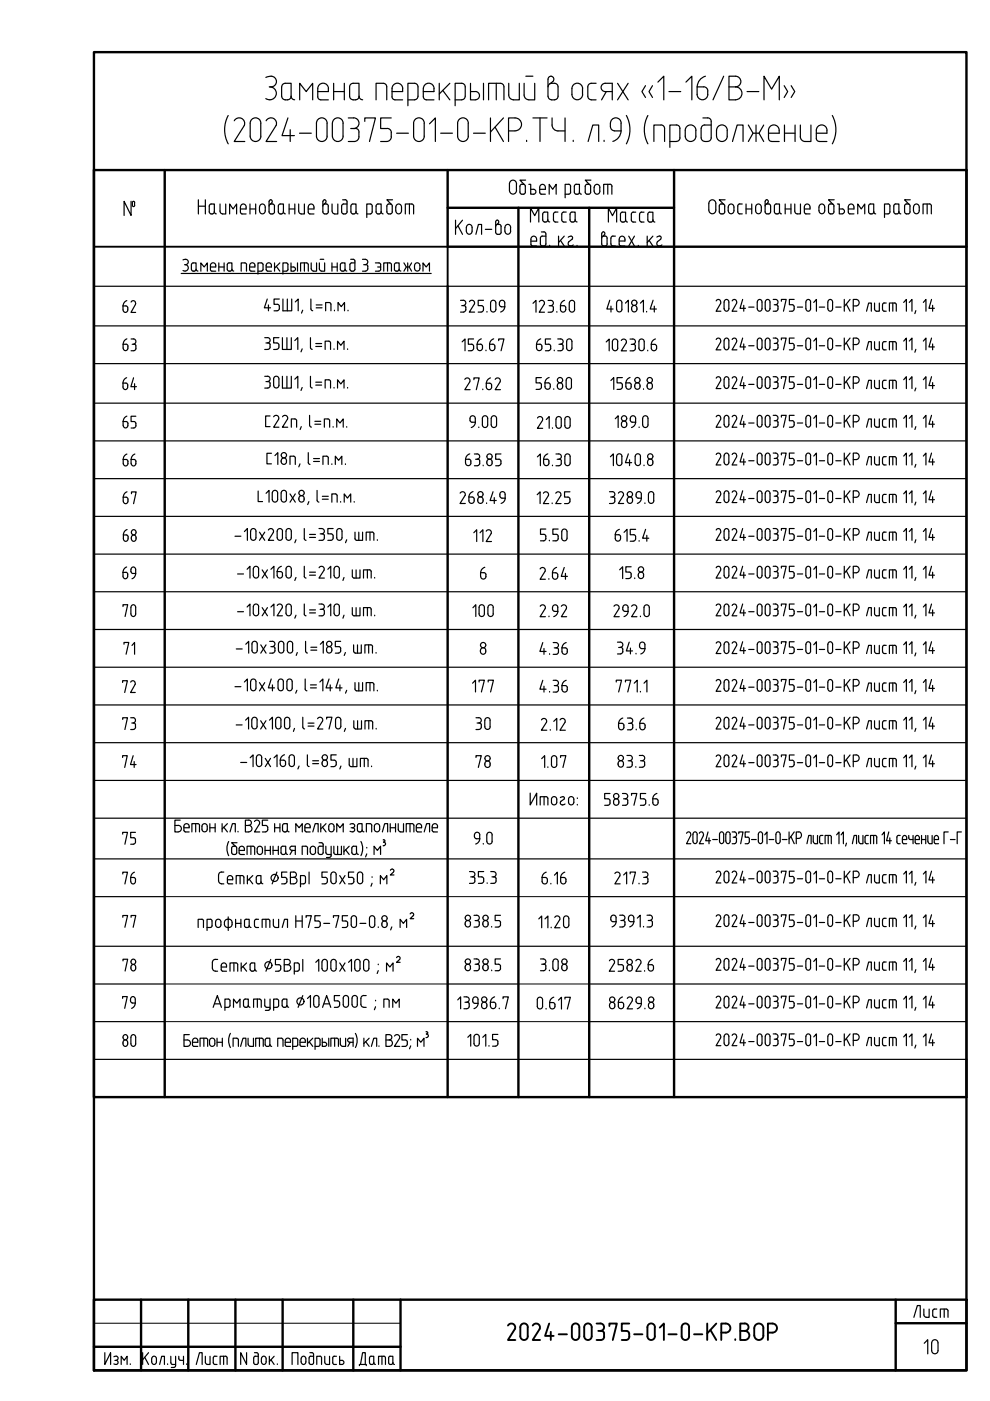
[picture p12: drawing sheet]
<svg xmlns="http://www.w3.org/2000/svg" width="210mm" height="297mm" viewBox="0 0 210 297" stroke-linecap="round" stroke-linejoin="round" font-family="sans-serif">
<defs><g id="words">
<text font-size="7.1" x="106.5" y="285.4">2024-00375-01-0-КР.ВОР</text>
<g font-size="6.2">
<text x="95.2" y="50.8">Кол-во</text>
<text x="97" y="92.1">9.00</text>
<text x="29.6" y="215.2" transform="rotate(-90 29.6 215.2)">79</text>
<text x="75.1" y="290.7">Дата</text>
<text x="194.7" y="288.2">10</text>
</g>
<g font-size="5.7">
<text x="24.7" y="67.4">62</text>
<text x="24.7" y="75.5">63</text>
<text x="24.7" y="84">64</text>
<text x="24.7" y="92.1">65</text>
<text x="24.7" y="107.9">67</text>
<text x="24.7" y="116.1">68</text>
<text x="24.7" y="123.8">69</text>
<text x="24.7" y="131.9">70</text>
<text x="99.1" y="131.9">100</text>
<text x="113.2" y="140.1">4.36</text>
<text x="24.7" y="148.2">72</text>
<text x="99.1" y="147.8">177</text>
<text x="113.2" y="147.8">4.36</text>
<text x="24.7" y="155.9">73</text>
<text x="99.8" y="155.9">30</text>
<text x="129.8" y="155.9">63.6</text>
<text x="24.7" y="164">74</text>
<text x="99.8" y="164">78</text>
<text x="127" y="171.8">58375.6</text>
<text x="24.7" y="180.3">75</text>
<text x="98.1" y="180.3">9.0</text>
<text x="24.7" y="188.7">76</text>
<text x="113.6" y="188.7">6.16</text>
<text x="24.7" y="197.9">77</text>
<text x="24.7" y="207.1">78</text>
<text x="128.1" y="207.1">2582.6</text>
<text x="24.7" y="223">80</text>
<text x="192.6" y="280.5">Лист</text>
</g>
<g font-size="5.3">
<text x="24.7" y="99.8">66</text>
<text x="29.3" y="140.1" transform="rotate(-90 29.3 140.1)">71</text>
</g>
</g></defs>
<path d="M19.9 11.1h185v279.4h-185zM19.9 275.6h185v14.9h-185zM29.9 275.6v14.9M39.9 275.6v14.9M49.9 275.6v14.9M59.9 275.6v14.9M74.9 275.6v14.9M84.9 275.6v14.9M189.9 275.6v14.9M19.9 285.5h65M189.9 280.6h15" fill="none" stroke="#000" stroke-width=".51"/>
<g fill="none" stroke="#000" stroke-width=".25">
<path d="M57.2 18.4a1.38 1.38 0 0 1 1.3 1.9 1.38 1.38 0 0 1-2.1 .6M57.5 16.2a1.16 1.16 0 0 1 1.1 1.3 1.16 1.16 0 0 1-1.5 .9M57.5 16.2l-1.1 .2M59.7 18.4v2a1.02 1.02 0 0 0 1 .8 1.02 1.02 0 0 0 1-.8M59.7 18.4a.75 .75 0 0 1 .8-.7h1.2v2.7M69.6 18.8v.6h-2.2M69.6 18.8a1.13 1.13 0 0 0-1.1-1.2 1.13 1.13 0 0 0-1.1 1.2v1.7a.62 .62 0 0 0 .6 .7h1.6M70.7 19.4h2.3M70.7 17.7v3.5M73 17.7v3.5M74.1 18.4v2a.75 .75 0 0 0 .8 .8M74.9 17.7h1.2v2.7"/>
<path d="M74.9 17.7a.75 .75 0 0 0-.8 .7M82 18.4a.75 .75 0 0 0-.8-.7h-1.5v3.5M82 18.4v2.8M85.4 18.8v.6h-2.3M85.4 18.8a1.13 1.13 0 0 0-1.1-1.2 1.13 1.13 0 0 0-1.2 1.2v1.7a.62 .62 0 0 0 .6 .7h1.7M88.6 18.4v2a.75 .75 0 0 1-.7 .8h-1.4M88.6 18.4a.75 .75 0 0 0-.7-.7h-1.4v4.7M89.7 18.8v1.7M89.8 18.8a1.13 1.13 0 0 1 1.1-1.2 1.13 1.13 0 0 1 1.1 1.2v.6h-2.3M93.1 17.7v3.5M93.9 19.2l1.5 2M95.4 17.7l-2.3 2.2"/>
<path d="M97.9 17.7h-1.4v4.7M97.9 17.7a.75 .75 0 0 1 .7 .7M98.6 18.4v2a.75 .75 0 0 1-.7 .8M99.8 17.7v3.5h1a.89 .89 0 0 0 .9-.9 .89 .89 0 0 0-.9-.9h-1M102.5 17.7v3.5M105.2 17.7v3.5M106.1 17.7h-2.5v3.5M106.1 17.7a.75 .75 0 0 1 .7 .7M106.8 18.4v2.8M107.9 17.7v2.4a1.01 1.01 0 0 0 1 1.1h1.2v-3.5M111.1 17.7v2.4a1.01 1.01 0 0 0 1 1.1h1.3v-3.5M111.5 16.2h1.5"/>
<path d="M116.2 18.4a.75 .75 0 0 1 .8-.7 1.05 1.05 0 0 1 1.3 .4v.3M116.6 17.8l.6-.5a.63 .63 0 0 0-.1-1.1 .63 .63 0 0 0-.9 .6v3.6a.75 .75 0 0 0 .8 .8 1.05 1.05 0 0 0 1.3-.5v-2.3M121.7 17.9a1.13 1.13 0 0 1 1.2-.1 1.13 1.13 0 0 1 .6 1v1.2a1.13 1.13 0 0 1-1.1 1.2 1.13 1.13 0 0 1-1.1-1.2v-1.6zM124.6 18.4v2a.75 .75 0 0 0 .8 .8h1M126.4 17.7h-1a.75 .75 0 0 0-.8 .7M128.5 19.4l-.9 1.8M129.8 19.4h-1.5a.88 .88 0 0 1-.9-.9 .88 .88 0 0 1 .9-.8h1.5v3.5M130.9 17.7l2.3 3.5M133.2 17.7l-2.3 3.5M136.9 18.2l-.8 1.2 .8 1.3M138.3 18.2l-.7 1.2 .7 1.3M139.5 17.4l1.2-1.2v5"/>
<path d="M141.8 19.4h2.5M145.4 17.4l1.3-1.2v5M149.2 18.4a.84 .84 0 0 1 .9 .9 1.29 1.29 0 0 1-.2 1.4 1.29 1.29 0 0 1-1.3 .4 1.13 1.13 0 0 1-.8-1.1v-1.6h1.4M149.6 16.2a2.38 2.38 0 0 0-1.8 2.2M153.4 16.2l-2.2 5M154.6 16.2h1.3a1.13 1.13 0 0 1 1.2 1.1 1.13 1.13 0 0 1-1.2 1.1 1.38 1.38 0 0 1 1.4 1.4 1.38 1.38 0 0 1-1.4 1.4h-1.3zM154.6 18.4h1.3M158.4 19.4h2.5M166.3 18.2l.7 1.2-.7 1.3M167.7 18.2l.8 1.2-.8 1.3M48.4 24.5a6.3 6.3 0 0 0 0 6M49.7 25.6a1.17 1.17 0 0 1 1.5-.5 1.17 1.17 0 0 1 .6 1.5l-2.1 3.4h2.2"/>
<path d="M53.5 25.2a1.11 1.11 0 0 1 1.2-.1 1.11 1.11 0 0 1 .6 1v2.8a1.13 1.13 0 0 1-1.1 1.1 1.13 1.13 0 0 1-1.2-1.1v-2.8l.1-.3zM56.4 25.6a1.17 1.17 0 0 1 1.6-.5 1.17 1.17 0 0 1 .5 1.5l-2.1 3.4h2.3M61 25l-1.2 3.8h2.6M61.5 27.5v2.5M61.7 20.4a.75 .75 0 0 0 .8 .8M63.5 28.2h2.5M63.5 21.2v-3.5l1.4 1.7 1.4-1.7v3.5M69.3 26.1v2.8M69.4 26.1a1.13 1.13 0 0 0-1.2-1.1 1.13 1.13 0 0 0-1.1 1.1v2.8a1.13 1.13 0 0 0 1.1 1.1 1.13 1.13 0 0 0 1.2-1.1M70.5 26.1v2.8M70.5 26.1a1.12 1.12 0 0 1 1.1-1.1 1.12 1.12 0 0 1 1.1 1.1v2.8a1.13 1.13 0 0 1-1.1 1.1 1.13 1.13 0 0 1-1.1-1.1M73.9 25h1.1"/>
<path d="M74.4 27.2h1a.75 .75 0 0 1 .7 .8v1a.97 .97 0 0 1-1 1h-1.2M75 25a1.13 1.13 0 0 1 1.1 1.1 1.13 1.13 0 0 1-1.1 1.1M76.1 20.4a.75 .75 0 0 0 .8 .8M76.1 20.4a.91 .91 0 0 1-1.2 .8M77.3 25.7v-.7h2.3l-1.3 5M83 25h-2.3v2.2h1.4a.84 .84 0 0 1 .9 .9v.9a1.01 1.01 0 0 1-1 1h-1.3M84.1 28.2h2.5M88.2 25.2a1.11 1.11 0 0 1 1.1-.1 1.11 1.11 0 0 1 .6 1l.1 2.8a1.13 1.13 0 0 1-1.2 1.1 1.13 1.13 0 0 1-1.1-1.1v-2.8l.1-.3zM89.8 20.5a.62 .62 0 0 0 .6 .7h1.6M91.1 26.3l1.2-1.3v5M93.4 28.2h2.5M96.5 21.2h1.4"/>
<path d="M97.5 25.2a1.11 1.11 0 0 1 1.2-.1 1.11 1.11 0 0 1 .6 1v2.8a1.13 1.13 0 0 1-1.1 1.1 1.13 1.13 0 0 1-1.2-1.1v-2.8l.1-.3zM100.4 28.2h2.5M104 25v5M105 27l1.7 3M106.7 25l-2.7 3M107.8 27.8h1.4M108.2 38.4a.73 .73 0 0 1 .9-.1 .73 .73 0 0 1 .4 .7v1.3a.75 .75 0 0 1-.7 .9 .75 .75 0 0 1-.8-.9v-1.3zM109.2 27.7a1.37 1.37 0 0 0 1.4-1.3 1.37 1.37 0 0 0-1.4-1.4h-1.4v5M110.2 39.5l.1 1.5a.62 .62 0 0 0 .6 .2 .62 .62 0 0 0 .5-.5M110.2 39.5l.1-.2a.64 .64 0 0 1 1.1 .2M111.4 39.5v1.2M111.4 38.2h-1.2l1 1"/>
<path d="M111.7 29.7v.3M112.1 39.1h.4v2.1h.6M113 25h3M114.5 25v5M117.1 25v1.5a1.26 1.26 0 0 0 1.2 1.3h1.5M119.8 25v5M121 39.5v1.2M121 39.5l-.2-.4h-1v2.8M121.5 29.7v.3M121.8 39.5v1.2a.56 .56 0 0 0 .5 .5 .56 .56 0 0 0 .6-.5M121.8 39.5l.2-.4h.9v1.6M124.1 39.5v1.5l.4 .2"/>
<path d="M124.5 39.1h.5l.2 .4M124.5 39.1l-.4 .2v.2M124.7 30l1-3.5h1.2v3.5M125.2 39.5v1.2M125.3 38.2h-1.2l.9 1M126 39.8v.7M126 39.7a.61 .61 0 0 1 .6-.6 .61 .61 0 0 1 .6 .6M127.2 39.8v.7M128.1 29.7v.3M128.9 39.1v2.1M129.4 26.1v.8M129.4 26.1a1.13 1.13 0 0 1 1.2-1.1 1.13 1.13 0 0 1 1.1 1.1"/>
<path d="M129.4 26.9a.88 .88 0 0 0 .9 .8M129.7 39.5v1.7M129.8 39.5l-.1-.2-.4-.2h-1.3v2.1M131.7 27.7a2.38 2.38 0 0 1-1.8 2.3M131.7 26.1v1.7h-1.4M132.8 24.5a6.3 6.3 0 0 1 0 6M137.4 24.5a6.3 6.3 0 0 0 0 6M138.6 30v-3.5h1.6a.75 .75 0 0 1 .7 .7v2.8M142 30h1.4M143.4 26.5h-1.4v4.7M143.4 26.5a.75 .75 0 0 1 .8 .7M144.1 27.2v2"/>
<path d="M144.2 29.2a.75 .75 0 0 1-.8 .8M147.5 27.6v1.3M147.6 27.6a1.13 1.13 0 0 0-1.2-1.1 1.13 1.13 0 0 0-1.1 1.1v1.3a1.13 1.13 0 0 0 1.1 1.1 1.13 1.13 0 0 0 1.2-1.1M148.7 27.2v2M148.7 29.2a.75 .75 0 0 0 .7 .8h.6M149 25h1M150 25a.75 .75 0 0 1 .8 .7v3.5M150.8 29.2a.75 .75 0 0 1-.8 .8M150.8 26.5h-1.4a.75 .75 0 0 0-.7 .7M152.4 26.7a1.13 1.13 0 0 1 1.2-.1 1.13 1.13 0 0 1 .6 1v1.3a1.14 1.14 0 0 1-1.1 1.1 1.14 1.14 0 0 1-1.2-1.1l.1-1.6zM155.3 30l1-3.5h1.2v3.5M158.7 26.5l1 1.7-1 1.8"/>
<path d="M159.7 28.2h1.2M160.3 26.5v3.5M161.9 26.5l-1 1.7 1 1.8M162 21.2v-5l1.6 2.7 1.6-2.7v5M162.9 28.2h2.3a1.22 1.22 0 0 0-.5-1.5 1.22 1.22 0 0 0-1.5 .3l-.3 .6v1.8a.66 .66 0 0 0 .7 .6h1.6M166.3 28.2h2.3M166.3 26.5v3.5M168.6 26.5v3.5M169.7 26.5v2.5a1.01 1.01 0 0 0 1 1h1.2v-3.5M173.1 28.2h2.2a1.2 1.2 0 0 0-.6-1.6 1.2 1.2 0 0 0-1.6 .7v2.1a.62 .62 0 0 0 .6 .6h1.6M176.5 24.5a6.3 6.3 0 0 1 0 6M27.8 42.7v3l-1.5-3v3"/>
<path d="M28.1 42.9l.1 .8 .1 .1 .3-.2M28.1 42.9l.2-.2 .3 .2M28.5 42.9v.7M38.4 58h53M39.2 56.1h.1M39.2 56.1a.7 .7 0 0 1 .7 .9 .7 .7 0 0 1-1.1 .4M39.4 55l-.6 .1M39.4 55a.56 .56 0 0 1 .5 .5 .56 .56 0 0 1-.5 .6M40.6 57.1v-1.2l.4-.2h.6v1.4M40.6 57.1l.4 .4M41 57.5h.2M41.6 57.1l-.4 .4"/>
<path d="M41.6 57.1l.4 .4M42.1 43.7h1.4M42.1 42.4v3M42.6 57.5v-1.8l.7 .9 .7-.9v1.8M43.5 42.4v3M44.6 56.6h1.1a.6 .6 0 0 0-.3-.8 .6 .6 0 0 0-.8 .5v.9l.3 .3M44.8 45.4h.2M44.9 57.5h.8M45.4 44.9l.1 .2 .4 .2M45.4 44.9v.2l-.4 .2M45.4 44.9v-1.6h-.8l-.2 .4v1.2l.2 .4h.2M46.4 56.6h1.1"/>
<path d="M46.4 55.7v1.8M46.7 43.3v1.7l.5 .3M47.5 55.7v1.8M47.9 43.3v2.1h-.7M48.2 57.1v-1.2l.4-.2h.6v1.4M48.2 57.1l.4 .4M48.6 57.5h.2M48.7 45.4v-2.1l.7 1 .8-1v2.1M48.8 57.5l.4-.4 .4 .4M51.1 57.5v-1.8h.8l.3 .2 .1 1.6M51.3 45.4h.9M52.2 43.9v.4h-1.2"/>
<path d="M52.2 43.9a.61 .61 0 0 0-.6-.6 .61 .61 0 0 0-.6 .6v1.1l.3 .3M52.9 56.3v.9M52.9 56.3a.56 .56 0 0 1 .6-.6 .56 .56 0 0 1 .6 .6M52.9 57.2l.3 .3M53 44.3h1.2M53 43.3v2.1M53.2 57.5h.8M54 56.3v.3h-1.1M54.2 43.3v2.1M54.7 57.5h.7M55.2 43.4a.6 .6 0 0 1 .7-.1 .6 .6 0 0 1 .3 .6v.8a.62 .62 0 0 1-.6 .6 .62 .62 0 0 1-.6-.6zM55.8 57.1l-.4 .4"/>
<path d="M55.8 57.1l-.1-1.2-.3-.2h-.7v2.4M56.4 56.6h1.2a.6 .6 0 0 0-.4-.8 .6 .6 0 0 0-.8 .5v.9l.4 .3M56.7 57.5h.9M57 43.7l.1-.2a.6 .6 0 0 1 .6-.3 .6 .6 0 0 1 .5 .5v1.2v.2l-.4 .2M57 42.7v2.2l.1 .2 .4 .2M57.1 42.7a.33 .33 0 0 1 .2-.3 .33 .33 0 0 1 .3 .1l.1 .4-.4 .4M57.4 45.4h.4M58.2 55.7v1.8M58.6 56.5l.7 1M59.3 55.7l-1.1 1.2M59.4 45.4h.3M60 57.5h.7"/>
<path d="M60.1 44.9v.2l.4 .2M60.1 44.9v-1.6h-.9l-.2 .4v1.2l.2 .4h.2M60.1 44.9l-.1 .2-.3 .2M61 57.1v-1.2l-.3-.2h-.7v2.4M61.1 57.1l-.4 .4M61.3 44.3h1.2M61.3 43.3v2.1M61.7 55.7v1.8h.5M61.7 56.6h.5a.43 .43 0 0 1 .5 .4 .43 .43 0 0 1-.5 .5M62.5 43.3v2.1M63.1 55.7v1.8M63.3 43.3l.1 1.7 .5 .3"/>
<path d="M63.7 57.5v-1.8h1.3l.3 .2 .1 1.6M64.5 43.3v2.1h-.6M64.5 55.7v1.8M65.3 44.3h1.3a.72 .72 0 0 0-.1-.8 .72 .72 0 0 0-.8-.2l-.2 .1a2.24 2.24 0 0 0-.1 1.8l.3 .1M65.7 45.4h.9M66 55.7l.1 1.5 .4 .3M67.1 55.7v1.8h-.6M67.7 55.7l.1 1.5 .4 .3M67.9 55h.7M68.5 42.7v2.2v.2l.4 .2M68.5 42.7a.33 .33 0 0 1 .2-.3 .33 .33 0 0 1 .3 .1v.5M68.8 55.7v1.8h-.6"/>
<path d="M68.9 45.4h.3M69 43l-.3 .3M69.2 43.3h-.5l-.2 .4M69.2 43.3l.4 .2v1.4v.2l-.4 .2M70.4 55.7v1.8M70.4 56.6h1.1M70.4 43.3v1.5M70.4 44.7l.1 .3 .5 .3M71.5 55.7v1.8M71.6 43.3v2.1h-.6M72.2 56.1v1M72.2 57.1l.3 .4"/>
<path d="M72.5 55.7h.7v1.4M72.5 57.5h.3M72.5 55.7l-.3 .4M72.6 42.4h.6M72.8 57.5l.4-.4 .3 .4M72.8 45.4h.4M73.2 42.3l.3 .3 .1 .2M73.6 42.8v2.1l-.1 .2-.3 .2M73.6 43.3h-.8l-.3 .2-.1 1.4 .2 .4h.2M74.2 57.1l.4 .4M74.4 55h.5M74.5 57.5h.4"/>
<path d="M74.5 55.7h.7M74.6 55.7l-.4 .4v1M74.8 45.4h.3M74.9 55l.3 .3v1.8M75.2 57.1l-.3 .4M75.5 44.9v.2l.4 .2M75.5 44.9l-.1 .2-.3 .2M75.5 44.9v-1.6h-.9l-.2 .4v1.2l.2 .4h.2M76.9 57.5h.6M76.9 55h.5M77.1 56.1h.5M77.4 55a.56 .56 0 0 1 .6 .5 .56 .56 0 0 1-.6 .6"/>
<path d="M77.6 56.1l.4 .4M77.8 45.4h.7M78 56.5l-.1 .7-.4 .3M78.5 45.3l.4-.2v-.2v-1.4l-.4-.2h-.7v2.8M79.6 57.5h.7M79.6 55.7h.7M80.1 56.6h.6M80.1 45.4h.3M80.3 55.7l.4 .4v1M80.7 57.1l-.4 .4M80.8 44.9v.2l-.4 .2M80.8 44.9v-1.6h-.9l-.2 .4v1.2l.2 .4h.2"/>
<path d="M80.8 44.9l.1 .2 .3 .2M81.4 57.5v-1.8h1.2l.3 .2 .1 1.6M82.2 55.7v1.8M82.4 45.4h.4M82.8 43.3h-.6l-.2 .4v1.2l.2 .4h.2M82.8 43.3l.3 .2 .1 1.4-.1 .2-.3 .2M83.2 42.4h-1.2l1 .9M83.6 57.1v-1l.4-.4h.6v1.4M83.6 57.1l.4 .4M84 57.5h.2M84.1 43.4a.6 .6 0 0 1 .7-.1 .6 .6 0 0 1 .3 .6v.8a.62 .62 0 0 1-.6 .6 .62 .62 0 0 1-.6-.6zM84.3 57.5l.3-.4 .4 .4"/>
<path d="M85.6 55.7l.5 .9-.5 .9M86.1 56.6h.7M86.4 55.7v1.8M86.8 43.3v2.1M87.3 55.7l-.5 .9 .5 .9M87.7 43.7v1.7M87.7 43.7v-.2l-.4-.2h-1.4v2.1M88 56a.56 .56 0 0 1 .6-.3 .56 .56 0 0 1 .4 .6v.6a.57 .57 0 0 1-.5 .6 .57 .57 0 0 1-.6-.6zM89.7 57.5v-1.8l.7 .9 .7-.9v1.8M112.5 47.1v-3l.9 1.6 .8-1.6v3M112.5 40.1h.6M112.6 51.1h1.2a.72 .72 0 0 0-.1-.8 .72 .72 0 0 0-.8-.2l-.2 .2a2.15 2.15 0 0 0-.1 1.7l.3 .2h.9"/>
<path d="M113.1 40.1a.52 .52 0 0 1 .5 .6 .52 .52 0 0 1-.5 .5M114.4 40.1h1.2a.72 .72 0 0 0-.1-.7 .72 .72 0 0 0-.7-.3l-.2 .2a2.15 2.15 0 0 0-.1 1.7l.3 .2h.8M114.6 51.7v.2a.62 .62 0 0 0 .7 .3 .62 .62 0 0 0 .4-.5M114.8 49.2h.5M115 50.1h.7M115 50l-.4 .3v1.4M115.3 49.2l.4 .2v.2v2.1M115.5 45h.6v1.6M115.5 45l-.4 .2v.2v1.2l.2 .4 .2 .1M116.1 46.6l.1 .2 .4 .3M116.1 46.6a.52 .52 0 0 1-.6 .5M116.4 41.2v-2.1l.8 1 .7-1v2.1"/>
<path d="M116.5 52v.2M117.8 47.1h.5M117.8 45h.5M117.8 45l-.4 .2-.1 1.4 .3 .4 .2 .1M118.4 50.1v2.1M118.8 51l.8 1.2M119.6 50.1l-1.2 1.3M120.1 45h-.8l-.2 .4 .1 1.4 .3 .3h.6M120.5 50.3a.48 .48 0 0 1 .6-.3 .48 .48 0 0 1 .3 .6 1.45 1.45 0 0 0-.9 1l.3 .5 .7-.2M121 40.7l-.2 .4-1 .1M121.1 45h.8v1.6a.54 .54 0 0 1-.5 .5 .54 .54 0 0 1-.5-.5v-1.2zM121.9 46.6l.1 .2 .4 .3"/>
<path d="M122.3 52v.2M122.9 40.7v.3l.4 .2M125.2 40.7l-.2 .4-.5 .1M126 40.5a.61 .61 0 0 0 .6 .7 .61 .61 0 0 0 .6-.7M127.6 51.7v.2l.4 .3M127.6 49.5v2.2M127.6 49.5a.33 .33 0 0 1 .2-.3 .33 .33 0 0 1 .4 .1v.4l-.4 .4M128 50.1h.3M128 50l-.4 .3v.2M128.3 50l.4 .3v.2M128.7 50.5v1.2M128.7 51.7l-.2 .4-.5 .1"/>
<path d="M129 47.1v-3l.9 1.6 .8-1.6v3M129.5 50.5v1.2M129.5 51.7l.1 .2 .4 .3M129.9 52.2h.6M129.9 50.1h.6M130 50l-.4 .3-.1 .2M131.3 51.1h1.2a.66 .66 0 0 0-.2-.9 .66 .66 0 0 0-1 .3v1.5l.3 .1 .9 .1M132 45h.6v1.6l.1 .3 .3 .2M132 45l-.4 .2v.2v1.2l.2 .4 .2 .1M132.7 46.6a.51 .51 0 0 1-.7 .5M133.3 50.1l1.2 2.1M134.3 45h.5"/>
<path d="M134.3 45l-.4 .2v1.4l.2 .4 .7 .1M134.5 50.1l-1.2 2.1M135.3 52v.2M136 45h.5M136 45l-.3 .2-.1 1.4 .2 .4 .7 .1M137.2 50.1v2.1M137.6 51l.8 1.2M137.8 45h.6v1.6M137.8 45l-.4 .2v1.4a.56 .56 0 0 0 .5 .5 .56 .56 0 0 0 .6-.5M138.4 46.6l.1 .3 .3 .2M138.4 50.1l-1.2 1.3M139.3 50.3a.47 .47 0 0 1 .6-.3 .47 .47 0 0 1 .2 .7l-.7 .6a.58 .58 0 0 0 .1 .8 .58 .58 0 0 0 .8-.2"/>
<path d="M151.8 43.2v1.3M151.8 43.2a.75 .75 0 0 0-.8-.8 .75 .75 0 0 0-.7 .8v1.3a.75 .75 0 0 0 .7 .8 .75 .75 0 0 0 .8-.8M152.7 43.3a.61 .61 0 0 1 .9 .4l.1 1.2-.2 .4a.64 .64 0 0 1-1-.4v-1.2zM153.7 42.4h-1.2l1 .9M154.6 43.4a.6 .6 0 0 1 .7-.1 .6 .6 0 0 1 .3 .6v.8a.62 .62 0 0 1-.6 .6 .62 .62 0 0 1-.6-.6zM157.4 43.3h-.8l-.2 .4 .1 1.4 .3 .2h.6M158.2 44.3h1.2M158.2 43.3v2M159.4 43.3v2M160.4 43.4a.6 .6 0 0 1 .7-.1 .6 .6 0 0 1 .3 .6v.8a.61 .61 0 0 1-.6 .6 .61 .61 0 0 1-.6-.6v-.8zM162.2 42.7l.1 2.4 .1 .2h.6M162.2 42.7a.36 .36 0 0 1 .6-.3 .36 .36 0 0 1 0 .6l-.4 .3"/>
<path d="M163 43.3h-.6l-.2 .4M163 43.2l.3 .3 .1 1.4-.1 .2-.3 .2M165.3 44.9v-1.6l-.7-.1-.4 .3v1.4a.5 .5 0 0 0 .7 .4M165.3 44.9v.2l.4 .2M165.3 44.9l-.1 .2-.3 .2M166.5 44.3h1.2M166.5 43.3v2M167.7 43.3v2M168.5 43.3l.1 1.7 .4 .3h.7v-2M170.5 44.3h1.2a.72 .72 0 0 0 0-.8 .72 .72 0 0 0-.8-.2l-.3 .4-.1 1.3M170.6 45l.1 .3h1M173.8 43.4a.6 .6 0 0 1 .7-.1 .6 .6 0 0 1 .4 .6v.8a.62 .62 0 0 1-.7 .6 .62 .62 0 0 1-.6-.6z"/>
<path d="M175.9 43.3a.61 .61 0 0 1 .9 .4v1.2l-.2 .4a.64 .64 0 0 1-.9-.4v-1.2zM176.9 42.4h-1.2l.9 .9M177.5 43.3h.4v2h.7a.52 .52 0 0 0 .4-.5 .52 .52 0 0 0-.4-.5h-.7M179.9 44.3h1.2a.72 .72 0 0 0-.1-.8 .72 .72 0 0 0-.8-.2l-.2 .1a2.15 2.15 0 0 0-.1 1.8l.3 .1M180.2 45.3h.9M181.9 45.3v-2l.7 1 .7-1v2M185.3 44.9v.2l.4 .2M185.3 44.9v-1.6l-.7-.1-.4 .3v1.4a.5 .5 0 0 0 .6 .4M185.3 44.9l-.1 .2-.3 .2M187.5 45.3h.8l.3-.2 .1-1.4-.2-.4h-1v2.8M189.7 43.3h.9v1.6a.55 .55 0 0 1-.6 .5 .55 .55 0 0 1-.5-.5v-1.2zM190.6 44.9v.2l.4 .2"/>
<path d="M192 43.3a.61 .61 0 0 1 .9 .4l.1 1.2-.2 .4a.64 .64 0 0 1-1-.4v-1.2zM193 42.4h-1.2l.9 .9M193.9 43.4a.6 .6 0 0 1 .7-.1 .6 .6 0 0 1 .3 .6v.8a.62 .62 0 0 1-.6 .6 .62 .62 0 0 1-.6-.6zM196.6 43.3v2M197.5 43.7v1.6M197.5 43.7l-.1-.2-.3-.3-1.4 .1v2M19.9 60.7h185M19.9 69.1h185M19.9 77.1h185M56.1 79.8h.6a.56 .56 0 0 1 .6 .5 .56 .56 0 0 1-.6 .6M56.1 71.6h.6M56.1 74.1h.7"/>
<path d="M56.4 72.7h.5M56.7 63.4l-.7 1.9h1.4M56.7 71.6a.56 .56 0 0 1 .6 .5 .56 .56 0 0 1-.6 .6M56.9 72.7l.4 .4M56.9 64.7v1.2M57.3 73.1v.5M57.3 73.6l-.3 .4-.2 .1M58 74.1h.6M58.7 72.7l.2 .1a.76 .76 0 0 1-.3 1.3M58.8 64.5l.4 .2v.3M59.1 71.6h-1.1v1.1h.7M59.2 63.4h-1.1v1.1h.7"/>
<path d="M59.2 65v.4M59.2 65.4l-.2 .4-.9 .1M59.9 71.6v2.5h1.9v-2.5M59.9 79.8v2.5h1.9v-2.5M60 63.4v2.5h1.8v-2.5M60.8 71.6v2.5M60.8 79.8v2.5M60.9 63.4v2.5M62.5 72.2l.6-.6v2.5M62.6 64l.6-.6v2.5M64.1 74l-.3 .6M64.2 65.8l-.3 .6"/>
<path d="M65.8 73.7l.4 .4M65.8 79.8v2.1l.4 .4M65.8 71.6v2.1M65.9 63.4v2.1l.4 .4M67 72.8h1.2M67 73.5h1.2M67 64.7h1.3M67 65.3h1.3M68.9 74.1v-1.8h.8l.3 .2 .1 1.6M69 65.9v-1.8h.8l.3 .2 .1 1.6M70.8 74v.1M70.9 65.8v.1"/>
<path d="M71.6 74.1v-1.8l.7 .9 .6-.9v1.8M71.7 65.9v-1.8l.6 .9 .7-.9v1.8M73.7 74v.1M73.8 65.8v.1M97.6 63.7h.6M97.9 64.8h.7l.2 .4M98 72.5l.6-.6v2.5M98.2 63.7a.56 .56 0 0 1 .6 .5 .56 .56 0 0 1-.6 .6M98.8 65.2l-.1 .7-.2 .2-.9 .1M99.5 64a.58 .58 0 0 1 .8-.3 .58 .58 0 0 1 .3 .8M100.4 71.9h-1.1v1.1h.9a.78 .78 0 0 1-.3 1.3l-.6 .1M100.6 64.5l-1.1 1.7h1.1"/>
<path d="M101.2 73.8a.56 .56 0 0 0 .5 .5 .56 .56 0 0 0 .6-.5l-.1-.6-.3-.2h-.7v.8M101.4 66.2h.6M102.1 71.8a1.2 1.2 0 0 0-.9 1.2M102.5 63.7h-1.1v1.1l.9 .1a.76 .76 0 0 1-.3 1.3M103 74.2v.2M103.3 66v.2M103.8 73h.7a.68 .68 0 0 1 .4 .8 .68 .68 0 0 1-.8 .5l-.3-.5zM104 65.6a.56 .56 0 0 0 .6 .6 .56 .56 0 0 0 .5-.6M104 64.2a.56 .56 0 0 1 .6-.5 .56 .56 0 0 1 .5 .5M104 64.2v1.4M104.7 71.8a1.2 1.2 0 0 0-.9 1.2M105.1 64.2v1.4"/>
<path d="M105.7 72.2v-.3h1.1l-.6 2.5M105.9 64.2v.4M105.9 64.2a.56 .56 0 0 1 .6-.5 .56 .56 0 0 1 .5 .5M105.9 64.6l.2 .4 .9 .1M107 65a1.2 1.2 0 0 1-.9 1.2M107 64.2v.9M113 64.3l.6-.6v2.5M113.7 73h.8a.68 .68 0 0 1 .4 .8 .68 .68 0 0 1-.9 .5l-.2-.5zM114.3 64a.58 .58 0 0 1 .8-.3 .58 .58 0 0 1 .3 .8M114.6 71.8a1.2 1.2 0 0 0-.8 1.2M115.4 64.5l-1.1 1.7h1.1M116.2 63.7h.6"/>
<path d="M116.2 66.2h.6M116.3 73h.2a.77 .77 0 0 1-.2 1.3l-.7 .1M116.4 64.8l.7 .1a.88 .88 0 0 1 0 1.2l-.3 .1M116.8 71.9h-1.2v1.1h.7M116.8 63.7a.56 .56 0 0 1 .5 .5 .56 .56 0 0 1-.5 .6M117.5 74.2v.2M118.1 66.1v.1M118.3 71.9h.5M118.5 73h.5l.3 .2 .1 .7M118.8 64.8h.7M118.8 71.8a.56 .56 0 0 1 .6 .6 .56 .56 0 0 1-.6 .6M119.4 73.8l-.2 .5-.9 .1"/>
<path d="M119.5 64.8a.68 .68 0 0 1 .4 .8 .68 .68 0 0 1-.8 .5l-.3-.5v-.8M119.7 63.7a1.2 1.2 0 0 0-.9 1.1M120.2 72.1a.56 .56 0 0 1 .7-.2 .56 .56 0 0 1 .4 .5v1.4a.56 .56 0 0 1-.6 .5 .56 .56 0 0 1-.6-.5zM121.8 64.2v1.4M121.8 64.2a.57 .57 0 0 0-.5-.5 .57 .57 0 0 0-.6 .5v1.4a.56 .56 0 0 0 .6 .6 .56 .56 0 0 0 .5-.6M128.5 72.5l.7-.6v2.5M129.3 63.7l-.6 1.8h1.3M129.5 64.9v1.3M129.8 72.4v1.4M129.9 73.8a.56 .56 0 0 0 .5 .6 .56 .56 0 0 0 .6-.6M129.9 72.4a.56 .56 0 0 1 .5-.5 .56 .56 0 0 1 .6 .5M130.7 64.2v1.4"/>
<path d="M130.7 65.6a.56 .56 0 0 0 .6 .5 .56 .56 0 0 0 .6-.5M130.7 64.2a.56 .56 0 0 1 .6-.6 .56 .56 0 0 1 .6 .6M131 72.4v1.4M131.7 72.2a.58 .58 0 0 1 .8-.3 .58 .58 0 0 1 .3 .8l-1.1 1.7h1.1M131.8 64.2v1.4M132.6 64.3l.6-.6v2.5M133.6 71.9h.6a.56 .56 0 0 1 .5 .5 .56 .56 0 0 1-.5 .6M133.8 73l.7 .1 .2 .3M134 65a.61 .61 0 0 1 .9 0 .61 .61 0 0 1 0 .9 .61 .61 0 0 1-.9 0zM134.7 73.4v.5M134.7 73.9l-.2 .4-.9 .1M135.5 73.8a.56 .56 0 0 0 .5 .6 .56 .56 0 0 0 .6-.6"/>
<path d="M135.5 72.4a.56 .56 0 0 1 .5-.5 .56 .56 0 0 1 .6 .5M135.5 72.4v1.4M135.8 64.3l.6-.6v2.5M136.6 72.4v1.4M137.1 66v.2M137.3 74.3v.1M138.1 73.8a.56 .56 0 0 0 .6 .6 .56 .56 0 0 0 .5-.6M138.1 73l.9 .1 .2 .1v.6M138.1 73v.8M138.5 63.7l-.6 1.8h1.3M138.7 64.9v1.3M139 71.9a1.2 1.2 0 0 0-.9 1.1"/>
<path d="M151.8 63.8a.53 .53 0 0 1 .8-.2 .53 .53 0 0 1 .2 .7M151.8 72a.53 .53 0 0 1 .8-.2 .53 .53 0 0 1 .2 .7M152.8 64.3l-1 1.7h1M152.8 72.5l-1 1.7h1M153.5 64.1v1.3M153.5 72.2v1.4M153.5 64a.5 .5 0 0 1 .3-.4 .5 .5 0 0 1 .5 0l.2 .5v1.3a.5 .5 0 0 1-.5 .6 .5 .5 0 0 1-.5-.6M153.5 72.2a.5 .5 0 0 1 .3-.4 .5 .5 0 0 1 .5 0l.2 .4v1.4a.5 .5 0 0 1-.5 .6 .5 .5 0 0 1-.5-.6M155.2 63.8a.53 .53 0 0 1 .8-.2 .53 .53 0 0 1 .2 .7l-1 1.7h1M155.2 72a.53 .53 0 0 1 .8-.2 .53 .53 0 0 1 .2 .7M156.2 72.5l-1 1.7h1M157.5 63.5l-.6 1.9h1.2"/>
<path d="M157.5 71.7l-.6 1.9h1.2M157.5 79.9l-.6 1.9h1.2M157.7 64.7v1.3M157.7 72.9v1.3M158.7 65.1h1.2M158.7 73.3h1.2M160.8 63.6l.3-.1 .4 .3 .1 1.6a.5 .5 0 0 1-.5 .6 .5 .5 0 0 1-.5-.6v-1.4zM160.8 71.8l.3-.1 .4 .3 .1 1.6a.5 .5 0 0 1-.5 .6 .5 .5 0 0 1-.5-.6v-1.4zM162.5 63.6l.3-.1 .4 .3 .1 1.6a.5 .5 0 0 1-.5 .6 .5 .5 0 0 1-.5-.6v-1.4zM162.5 71.8l.3-.1 .4 .3 .1 1.6a.5 .5 0 0 1-.5 .6 .5 .5 0 0 1-.5-.6v-1.4zM163.9 63.5h.5M163.9 71.7h.5"/>
<path d="M163.9 79.9h.5M164.1 64.6l.7 .1 .2 .8M164.1 72.8h.5M164.5 63.5a.56 .56 0 0 1 .5 .5 .56 .56 0 0 1-.5 .6M164.5 71.7a.56 .56 0 0 1 .5 .5 .56 .56 0 0 1-.5 .6M164.5 79.9a.56 .56 0 0 1 .5 .5 .56 .56 0 0 1-.5 .6M164.6 72.8l.4 .4M165 65.5l-.3 .4-.8 .1M165 73.2v.5l-.3 .4-.8 .1M165.7 63.9v-.4h1l-.6 2.5M165.7 72.1v-.4h1l-.6 2.5M168 72.8l.3 .2a.84 .84 0 0 1-.4 1.2h-.5"/>
<path d="M168.4 65.5l-.2 .4-.8 .1M168.4 63.5h-1v1.1l.8 .1 .2 .8M168.4 71.7h-1v1.1h.6M168.4 79.9h-1v1.1h.6l.3 .2a.84 .84 0 0 1-.4 1.2h-.5M169.1 65.1h1.1M169.1 73.3h1.1M170.9 64.1v1.3M170.9 72.2v1.4M170.9 65.4a.5 .5 0 0 0 .5 .6 .5 .5 0 0 0 .5-.6M170.9 64a.5 .5 0 0 1 .5-.5 .5 .5 0 0 1 .5 .5M170.9 73.6a.5 .5 0 0 0 .5 .6 .5 .5 0 0 0 .5-.6M170.9 72.2a.5 .5 0 0 1 .5-.5 .5 .5 0 0 1 .5 .5"/>
<path d="M171.9 64.1v1.3M171.9 72.2v1.4M172.5 64.1l.6-.6v2.5M172.5 72.3l.6-.6v2.5M173.7 65.1h1.1M173.7 73.3h1.1M175.5 64.1v1.3M175.5 72.2v1.4M175.5 64a.5 .5 0 0 1 .3-.4 .5 .5 0 0 1 .5 0l.2 .5v1.3a.5 .5 0 0 1-.5 .6 .5 .5 0 0 1-.5-.6M175.5 72.2a.5 .5 0 0 1 .3-.4 .5 .5 0 0 1 .5 0l.2 .4v1.4a.5 .5 0 0 1-.5 .6 .5 .5 0 0 1-.5-.6M177.2 65.1h1.1M177.2 73.3h1.1"/>
<path d="M179 63.5v2.5M179 71.7v2.5M179 79.9v2.5M179.5 64.5l.7 1.5M179.5 72.7l.7 1.5M180.2 63.5l-1.2 1.5M180.2 71.7l-1.2 1.5M180.2 79.9l-1.2 1.5M180.9 64.9h.6a.69 .69 0 0 0 .7-.7 .69 .69 0 0 0-.7-.7h-.6v2.5M180.9 73.1h.6a.69 .69 0 0 0 .7-.7 .69 .69 0 0 0-.7-.7h-.6v2.5M183.7 66l.5-1.8h.5v1.8M183.7 74.2l.5-1.8h.5v1.8"/>
<path d="M185.4 72.4l.1 1.5 .4 .3M185.4 64.2v1.3M185.4 65.5l.1 .2 .4 .3M186.4 64.2v1.8h-.5M186.4 72.4v1.8h-.5M187.1 73.8l.4 .4M187.5 66h.4M187.5 64.2h.4M187.5 74.2h.4M187.5 72.4h.4M187.5 64.2l-.3 .2-.1 1.2 .4 .4M187.5 72.4l-.3 .2-.1 1.2"/>
<path d="M188.6 66v-1.8h1.1l.3 .4v1.4M188.6 74.2v-1.8h1.1l.3 .2v1.6M189.3 64.2v1.8M189.3 72.4v1.8M191.6 64.1l.6-.6v2.5M191.6 72.3l.6-.6v2.5M192.8 64.1l.6-.6v2.5M192.8 72.3l.6-.6v2.5M194.2 65.9l-.2 .6M194.2 74.1l-.2 .6M195.8 64.1l.5-.6v2.5M195.8 72.3l.5-.6v2.5"/>
<path d="M197.5 63.5l-.5 1.9h1.1M197.5 71.7l-.5 1.9h1.1M197.5 79.9l-.5 1.9h1.1M197.7 64.7v1.3M197.7 72.9v1.3M19.9 85.5h185M19.9 93.5h185M56.4 80.9h.5M56.9 80.9l.4 .4M57.3 88.2h-1v2.3h1M57.3 81.3v.5M57.3 81.8l-.3 .4-.9 .1"/>
<path d="M57.6 96.1h-1v2.2h1M58 81.7a.56 .56 0 0 0 .6 .6 .56 .56 0 0 0 .5-.6M58 80.3a.56 .56 0 0 1 .6-.5 .56 .56 0 0 1 .5 .5M58 80.3v1.4M58 88.4a.58 .58 0 0 1 .8-.3 .58 .58 0 0 1 .3 .8M58.3 96.6l.6-.6v2.5M59.1 88.9l-1.1 1.7h1.1M59.1 80.3v1.4M59.6 97.7a.59 .59 0 0 0 .6 .8 .59 .59 0 0 0 .5-.8M59.6 97.7a.56 .56 0 0 1 .6-.6 .56 .56 0 0 1 .5 .6M59.9 88.4a.58 .58 0 0 1 .8-.3 .58 .58 0 0 1 .3 .8l-1.1 1.7h1.1M61.5 98.5v-1.8h.7l.4 .2v1.6"/>
<path d="M61.8 90.6v-1.8h.7l.3 .2 .1 1.6M62.5 80.4l.6-.6v2.5M63.6 98.3l-.2 .7M63.9 90.5l-.3 .6M64.1 82.2l-.3 .6M65.4 98.1l.3 .4M65.4 96v2.1M65.6 88.1v2.1M65.7 90.2l.3 .4M66.5 97.2h1.2M66.5 97.8h1.2M66.8 89.3h1.2"/>
<path d="M66.8 89.9h1.2M67 81h1.2M67 81.6h1.2M68.5 98.5v-1.8h.7l.4 .2v1.6M68.9 82.3v-1.8h.8l.3 .2 .1 1.6M69.5 88.8h-.7v1.8M69.5 88.8l.4 .4v1.4M70.4 98.3v.2M70.6 90.5v.1M70.8 82.2v.1M71.1 98.5v-1.8l.7 .9 .7-.9v1.8M71.4 90.6v-1.8l.7 .9 .7-.9v1.8"/>
<path d="M71.6 82.3v-1.8l.7 .9 .6-.9v1.8M73.2 98.3v.2M73.5 90.5v.1M73.7 82.2v.1M98.6 80.4a.58 .58 0 0 1 .7-.2 .58 .58 0 0 1 .3 .7l-1 1.7h1.1M98.7 97.4v.8a.56 .56 0 0 0 .6 .5 .56 .56 0 0 0 .5-.5M98.7 97.4h.9l.2 .4M99.6 96.2a1.2 1.2 0 0 0-.9 1.2M99.8 97.8v.4M100.5 80.5v-.4h1.1l-.6 2.5M100.6 96.3h.5M100.8 97.4h.7a.9 .9 0 0 1 0 1.3h-.9"/>
<path d="M101.1 96.2a.56 .56 0 0 1 .6 .6 .56 .56 0 0 1-.6 .6M102.4 82.5v.1M102.4 98.6v.1M103.1 82.1a.56 .56 0 0 0 .6 .5 .56 .56 0 0 0 .5-.5M103.2 97.9v.3M103.2 97.9a.56 .56 0 0 1 .6-.5 .56 .56 0 0 1 .6 .5M103.2 98.2a.56 .56 0 0 0 .6 .5 .56 .56 0 0 0 .6-.5M103.8 81.2h-.7v.9M103.8 81.2l.4 .3v.2M104 80.1a1.2 1.2 0 0 0-.9 1.1M104.2 81.7v.4M104.3 97.9v.3"/>
<path d="M105 80.4a.58 .58 0 0 1 .8-.2 .58 .58 0 0 1 .2 .7l-1 1.7h1.1M105.8 97.4h.2a.78 .78 0 0 1-.3 1.3h-.6M106.2 96.3h-1.1v1.1h.7M113.7 82.6h.6M113.9 96.9l.7-.6v2.4M114 88.6a.58 .58 0 0 1 .7-.2 .58 .58 0 0 1 .3 .7M114.4 81.2l.3 .2 .1 .2M114.8 81.6l-.1 .7-.4 .2M114.8 80.1h-1.1v1.1h.7M115 89.1l-1.1 1.7h1.2M115.3 98.2a.56 .56 0 0 0 .5 .5 .56 .56 0 0 0 .6-.5l-.1-.6-.3-.2h-.7v.8M115.8 88.9l.6-.6v2.5"/>
<path d="M116.1 96.2a1.2 1.2 0 0 0-.8 1.2M116.2 81.2h-.7v.8a.56 .56 0 0 0 .6 .5 .56 .56 0 0 0 .6-.5v-.4M116.2 81.2l.4 .2 .1 .2M116.4 80a1.2 1.2 0 0 0-.9 1.2M117.1 90.7v.1M117.1 98.6v.1M117.4 82.4v.2M117.9 96.3h.5M118 88.6a.55 .55 0 0 1 .6-.3 .55 .55 0 0 1 .4 .6v1.4a.56 .56 0 0 1-.5 .5 .56 .56 0 0 1-.6-.5zM118.1 97.4h.7a.9 .9 0 0 1 0 1.3h-.9M118.3 81.4a.61 .61 0 0 1 .8 0 .61 .61 0 0 1 0 .9 .61 .61 0 0 1-.8 0zM118.5 96.2a.56 .56 0 0 1 .5 .6 .56 .56 0 0 1-.5 .6"/>
<path d="M119.8 88.6a.56 .56 0 0 1 .7-.3 .56 .56 0 0 1 .4 .6v1.4a.56 .56 0 0 1-.6 .5 .56 .56 0 0 1-.5-.5zM119.8 96.5a.56 .56 0 0 1 .7-.2 .56 .56 0 0 1 .4 .5v1.4a.56 .56 0 0 1-.6 .5 .56 .56 0 0 1-.5-.5zM120.1 80.3a.55 .55 0 0 1 .7-.2 .55 .55 0 0 1 .4 .5v1.4a.56 .56 0 0 1-.6 .5 .56 .56 0 0 1-.5-.5zM129.4 96.8l.6-.6v2.5M129.5 80.7l.6-.6v2.5M130.5 88.8l.6-.7v2.5M130.7 96.8v1.4M130.7 98.1a.56 .56 0 0 0 .6 .6 .56 .56 0 0 0 .6-.6M130.7 96.8a.56 .56 0 0 1 .6-.6 .56 .56 0 0 1 .6 .6M130.8 82.6h.6M131.5 81.2l.4 .2 .1 .2M131.8 90.1a.6 .6 0 0 1 .5-.8 .6 .6 0 0 1 .6 .8"/>
<path d="M131.8 90.1a.56 .56 0 0 0 .5 .5 .56 .56 0 0 0 .6-.5M131.8 96.8v1.4M132 81.6l-.1 .7-.4 .2M132 80.1h-1.2v1.1h.7M133.2 96.2l-.6 1.9h1.3M133.4 81.2h-.7v.8M133.4 81.2l.4 .2v.2M133.5 97.5v1.2M133.6 80a1.2 1.2 0 0 0-.9 1.2M133.8 81.6a.65 .65 0 0 1-.5 .9h-.3l-.3-.5M134.1 89.5h.7M134.1 89.5a.68 .68 0 0 1-.4-.8 .68 .68 0 0 1 .8-.5l.3 .5v.8"/>
<path d="M134.7 81.4a.61 .61 0 0 1 .8 0 .61 .61 0 0 1 0 .9 .61 .61 0 0 1-.8 0zM134.8 96.5a.55 .55 0 0 1 .6-.3 .55 .55 0 0 1 .4 .6v1.3a.56 .56 0 0 1-.6 .6 .56 .56 0 0 1-.5-.6zM134.8 89.5a1.2 1.2 0 0 1-.9 1.1M135.5 90.5v.1M136.2 88.7v1.4M136.3 90.1a.56 .56 0 0 0 .5 .5 .56 .56 0 0 0 .6-.5M136.3 88.7a.56 .56 0 0 1 .5-.6 .56 .56 0 0 1 .6 .6v1.4M136.4 82.4v.2M136.5 98.6v.1M137.3 81.4a.61 .61 0 0 1 .9 0 .61 .61 0 0 1 0 .9 .61 .61 0 0 1-.9 0zM138.4 97.9v.3M138.4 97.9a.62 .62 0 0 0-.9-.5 .62 .62 0 0 0-.1 1 .56 .56 0 0 0 .6 .3 .56 .56 0 0 0 .4-.6"/>
<path d="M151.8 80.2a.53 .53 0 0 1 .8-.3 .53 .53 0 0 1 .2 .8M151.8 88.4a.53 .53 0 0 1 .8-.3 .53 .53 0 0 1 .2 .8M151.8 96.4a.53 .53 0 0 1 .8-.3 .53 .53 0 0 1 .2 .8M152.8 80.7l-1 1.7h1M152.8 88.9l-1 1.7h1M152.8 96.9l-1 1.7h1M153.5 80.4v1.4M153.5 88.6v1.4M153.5 96.6v1.4M153.5 81.8a.5 .5 0 0 0 .5 .6 .5 .5 0 0 0 .5-.6M153.5 80.4a.5 .5 0 0 1 .5-.5 .5 .5 0 0 1 .5 .5M153.5 88.6a.5 .5 0 0 1 .3-.5 .5 .5 0 0 1 .5 0l.2 .5v1.4a.5 .5 0 0 1-.5 .6 .5 .5 0 0 1-.5-.6"/>
<path d="M153.5 96.6a.5 .5 0 0 1 .3-.4 .5 .5 0 0 1 .5-.1l.2 .5v1.4a.5 .5 0 0 1-.5 .6 .5 .5 0 0 1-.5-.6M154.5 80.4v1.4M155.2 80.2a.53 .53 0 0 1 .8-.3 .53 .53 0 0 1 .2 .8l-1 1.7h1M155.2 88.4a.53 .53 0 0 1 .8-.3 .53 .53 0 0 1 .2 .8l-1 1.7h1M155.2 96.4a.53 .53 0 0 1 .8-.3 .53 .53 0 0 1 .2 .8M156.2 96.9l-1 1.7h1M157.5 88.1l-.6 1.8h1.2M157.5 96.1l-.6 1.8h1.2M157.7 81.1v1.3M157.7 89.3v1.3M157.7 97.3v1.3M158.7 81.5h1.2"/>
<path d="M158.7 89.7h1.2M158.7 97.7h1.2M160.5 80.4v1.4M160.6 81.8a.5 .5 0 0 0 .5 .6 .5 .5 0 0 0 .5-.6M160.6 80.4a.5 .5 0 0 1 .5-.5 .5 .5 0 0 1 .5 .5M160.8 88.1h.3l.4 .2 .1 1.7a.5 .5 0 0 1-.5 .6 .5 .5 0 0 1-.5-.6v-1.4zM160.8 96.1h.3l.4 .2 .1 1.7a.5 .5 0 0 1-.5 .6 .5 .5 0 0 1-.5-.6v-1.4zM161.6 80.4v1.4M162.2 80.4v1.4M162.3 81.8a.5 .5 0 0 0 .5 .6 .5 .5 0 0 0 .5-.6M162.3 80.4a.5 .5 0 0 1 .5-.5 .5 .5 0 0 1 .5 .5M162.5 88.1h.3l.4 .2 .1 1.7a.5 .5 0 0 1-.5 .6 .5 .5 0 0 1-.5-.6v-1.4z"/>
<path d="M162.5 96.1h.3l.4 .2 .1 1.7a.5 .5 0 0 1-.5 .6 .5 .5 0 0 1-.5-.6v-1.4zM163.3 80.4v1.4M163.9 88.1h.5M163.9 90.6h.6M163.9 96.1h.5M163.9 98.6h.6M164.1 81h.5l.3 .2a1.08 1.08 0 0 1-.2 1.1l-.8 .1M164.1 89.2h.7l.2 .4M164.1 97.2h.5M164.5 88.1a.56 .56 0 0 1 .5 .5 .56 .56 0 0 1-.5 .6M164.5 96.1a.56 .56 0 0 1 .5 .5 .56 .56 0 0 1-.5 .6M164.6 97.2l.4 .4"/>
<path d="M165 89.6l-.1 .7-.4 .3M165 97.6l-.1 .7-.4 .3M165.7 80.2v-.3h1l-.6 2.5M165.7 88.4v-.3h1l-.6 2.5M165.7 96.4v-.3h1l-.6 2.5M167.4 90.6h.5M167.4 98.6h.5M168 97.2l.3 .2a.84 .84 0 0 1-.4 1.2M168.4 88.1h-1v1.1h.6l.3 .2a.84 .84 0 0 1-.4 1.2M168.4 96.1h-1v1.1h.6M169.1 81.5h1.1M169.1 89.7h1.1"/>
<path d="M169.1 97.7h1.1M170.9 80.4v1.4M170.9 88.6v1.4M170.9 96.6v1.4M170.9 81.8a.5 .5 0 0 0 .5 .6 .5 .5 0 0 0 .5-.6M170.9 80.4a.5 .5 0 0 1 .5-.5 .5 .5 0 0 1 .5 .5M170.9 90a.5 .5 0 0 0 .5 .6 .5 .5 0 0 0 .5-.6M170.9 88.6a.5 .5 0 0 1 .5-.5 .5 .5 0 0 1 .5 .5M170.9 98a.5 .5 0 0 0 .5 .6 .5 .5 0 0 0 .5-.6M170.9 96.6a.5 .5 0 0 1 .5-.5 .5 .5 0 0 1 .5 .5M171.9 80.4v1.4M171.9 88.6v1.4"/>
<path d="M171.9 96.6v1.4M172.5 80.5l.6-.6v2.5M172.5 88.7l.6-.6v2.5M172.5 96.7l.6-.6v2.5M173.7 81.5h1.1M173.7 89.7h1.1M173.7 97.7h1.1M175.5 80.4v1.4M175.5 88.6v1.4M175.5 96.6v1.4M175.5 81.8a.5 .5 0 0 0 .5 .6 .5 .5 0 0 0 .5-.6M175.5 80.4a.5 .5 0 0 1 .5-.5 .5 .5 0 0 1 .5 .5"/>
<path d="M175.5 88.6a.5 .5 0 0 1 .3-.5 .5 .5 0 0 1 .5 0l.2 .5v1.4a.5 .5 0 0 1-.5 .6 .5 .5 0 0 1-.5-.6M175.5 96.6a.5 .5 0 0 1 .3-.4 .5 .5 0 0 1 .5-.1l.2 .5v1.4a.5 .5 0 0 1-.5 .6 .5 .5 0 0 1-.5-.6M176.5 80.4v1.4M177.2 81.5h1.1M177.2 89.7h1.1M177.2 97.7h1.1M179 88.1v2.5M179 96.1v2.5M179.5 80.9l.7 1.5M179.5 89.1l.7 1.5M179.5 97.1l.7 1.5M180.2 88.1l-1.2 1.5"/>
<path d="M180.2 96.1l-1.2 1.5M180.9 81.2h.6a.69 .69 0 0 0 .7-.6 .69 .69 0 0 0-.7-.7h-.6v2.5M180.9 89.4h.6a.69 .69 0 0 0 .7-.7 .69 .69 0 0 0-.7-.6h-.6v2.5M180.9 97.4h.6a.69 .69 0 0 0 .7-.7 .69 .69 0 0 0-.7-.6h-.6v2.5M183.7 82.4l.5-1.8h.5v1.8M183.7 90.6l.5-1.8h.5v1.8M183.7 98.6l.5-1.8h.5v1.8M185.4 80.6l.1 1.5 .4 .3M185.4 88.8l.1 1.5 .4 .3M185.4 96.8l.1 1.5 .4 .3M186.4 80.6v1.8h-.5M186.4 88.8v1.8h-.5"/>
<path d="M186.4 96.8v1.8h-.5M187.1 90.2l.4 .4M187.1 98.2l.4 .4M187.5 82.4h.4M187.5 80.6h.4M187.5 90.6h.4M187.5 88.8h.4M187.5 98.6h.4M187.5 96.8h.4M187.5 80.6l-.3 .2-.1 1.2 .4 .4M187.5 88.8l-.3 .2-.1 1.2M187.5 96.8l-.3 .2-.1 1.2"/>
<path d="M188.6 82.4v-1.8h1.1l.3 .4v1.4M188.6 90.6v-1.8h1.1l.3 .2v1.6M188.6 98.6v-1.8h1.1l.3 .4v1.4M189.3 80.6v1.8M189.3 88.8v1.8M189.3 96.8v1.8M191.6 80.5l.6-.6v2.5M191.6 88.7l.6-.6v2.5M191.6 96.7l.6-.6v2.5M192.8 80.5l.6-.6v2.5M192.8 88.7l.6-.6v2.5M192.8 96.7l.6-.6v2.5"/>
<path d="M194.2 82.3l-.2 .6M194.2 90.5l-.2 .6M194.2 98.5l-.2 .6M195.8 80.5l.5-.6v2.5M195.8 88.7l.5-.6v2.5M195.8 96.7l.5-.6v2.5M197.5 88.1l-.5 1.8h1.1M197.5 96.1l-.5 1.8h1.1M197.7 81.1v1.3M197.7 89.3v1.3M197.7 97.3v1.3M19.9 101.5h185"/>
<path d="M19.9 109.5h185M19.9 117.5h185M49.8 113.7h1.3M51.8 112.7l.7-.6v2.5M53.1 112.6v1.4M53.1 112.6a.56 .56 0 0 1 .6-.5 .56 .56 0 0 1 .6 .5v1.4a.56 .56 0 0 1-.6 .6 .56 .56 0 0 1-.6-.6M54.7 104.1v2.2h1M55 112.8l1.1 1.8M56.1 112.8l-1.1 1.8M56.4 104.6l.6-.6v2.5M56.9 112.4a.58 .58 0 0 1 .8-.3 .58 .58 0 0 1 .3 .8M57.8 104.2a.56 .56 0 0 1 .7-.2 .56 .56 0 0 1 .4 .5v1.4a.56 .56 0 0 1-.6 .6 .56 .56 0 0 1-.6-.6z"/>
<path d="M58 112.9l-1.1 1.7h1.1M58.9 112.3a.55 .55 0 0 1 .6-.2 .55 .55 0 0 1 .4 .5v1.4a.56 .56 0 0 1-.6 .6 .56 .56 0 0 1-.5-.6zM59.7 104.2a.55 .55 0 0 1 .6-.2 .55 .55 0 0 1 .4 .5v1.4a.56 .56 0 0 1-.5 .6 .56 .56 0 0 1-.6-.6zM60.7 112.3a.56 .56 0 0 1 .7-.2 .56 .56 0 0 1 .4 .5v1.4a.56 .56 0 0 1-.6 .6 .56 .56 0 0 1-.6-.6zM61.5 104.7l1.1 1.8M62.6 104.7l-1.1 1.8M62.8 114.4l-.3 .7M63.4 105.7v.2M63.4 105.7a.56 .56 0 0 1 .5-.6 .56 .56 0 0 1 .6 .6M63.4 105.9a.56 .56 0 0 0 .5 .6 .56 .56 0 0 0 .6-.6M64.5 105.7v.2M64.5 114.2l.4 .4"/>
<path d="M64.5 112.1v2.1M65.5 106.3l-.3 .7M65.6 113.3h1.3M65.6 113.9h1.3M67.2 104v2.1M67.2 106.1l.4 .4M67.6 112.1h.6a.56 .56 0 0 1 .6 .5 .56 .56 0 0 1-.6 .6M67.9 113.2h.7l.2 .4M68.3 105.2h1.3M68.3 105.8h1.3M68.8 113.6v.5l-.3 .4-.9 .1M70.6 112.1h-1.1v1.1h.9a.78 .78 0 0 1-.3 1.4h-.6"/>
<path d="M71.1 104.7h-.7v1.8M71.1 104.7l.4 .4v1.4M71.5 112.3a.56 .56 0 0 1 .6-.2 .56 .56 0 0 1 .4 .5v1.4a.56 .56 0 0 1-.5 .6 .56 .56 0 0 1-.6-.6zM72.2 106.3v.2M73 106.5v-1.8l.7 .9 .7-.9v1.8M73.5 114.4l-.2 .7M75.1 106.3v.2M75.3 112.8v1.4M76.1 112.8v1.8M76.9 112.8v1.8h-1.3l-.3-.4M78.4 112.8v1.8M78.9 112.8h-1.3v1.8"/>
<path d="M78.9 112.8l.4 .4v1.4M80 114.4v.2M97.6 104.6a.58 .58 0 0 1 .7-.3 .58 .58 0 0 1 .3 .8l-1.1 1.7h1.2M99.4 105.4v.8a.56 .56 0 0 0 .6 .5 .56 .56 0 0 0 .5-.5v-.6l-.4-.2M99.4 105.4h.7M100.3 104.2a1.2 1.2 0 0 0-.9 1.2M100.5 113l.6-.7v2.5M101.4 105.6a.61 .61 0 0 1 .9 0 .61 .61 0 0 1 0 .9 .61 .61 0 0 1-.9 0zM101.8 113l.6-.7v2.5M103.1 112.6a.58 .58 0 0 1 .7-.2 .58 .58 0 0 1 .3 .7l-1 1.7h1.1M103.2 106.6v.2M104.5 104.3l-.6 1.8h1.3"/>
<path d="M104.8 105.5v1.3M106 105.2a.69 .69 0 0 1 .5-1l.5 .3 .1 1.1h-.7M106 105.2l.1 .2 .3 .2M107.1 105.6a1.2 1.2 0 0 1-.9 1.1M113.9 104.9l.6-.6v2.5M115.2 104.6a.58 .58 0 0 1 .8-.3 .58 .58 0 0 1 .3 .8M115.7 112.2h-1.1v1.1l.9 .1 .2 .3M115.7 113.7v.5M115.7 114.2l-.2 .4-.9 .1M116.3 105.1l-1.1 1.7h1.1M116.5 114.5v.2M117.1 106.6v.2"/>
<path d="M117.2 114.7h.7M117.8 104.6a.58 .58 0 0 1 .8-.3 .58 .58 0 0 1 .3 .8l-1.1 1.7h1.2M118.3 112.2h-1.1v1.1h.7l.4 .2a.81 .81 0 0 1-.4 1.2M119.2 112.4a.56 .56 0 0 1 .6-.2 .56 .56 0 0 1 .4 .5v1.4a.56 .56 0 0 1-.5 .6 .56 .56 0 0 1-.6-.6zM120.4 105.4l.2 .1a.76 .76 0 0 1-.3 1.3h-.6M120.8 104.3h-1.1v1.1h.7M129.2 104.3h.6M129.5 105.4h.7a.88 .88 0 0 1-.1 1.3l-.9 .1M129.8 104.2a.56 .56 0 0 1 .6 .6 .56 .56 0 0 1-.6 .6M130.5 113.4h.6a.68 .68 0 0 1 .5 .8 .68 .68 0 0 1-.9 .5l-.2-.5zM131.1 104.6a.58 .58 0 0 1 .8-.3 .58 .58 0 0 1 .3 .8l-1.1 1.7h1.1M131.3 112.2a1.2 1.2 0 0 0-.8 1.2"/>
<path d="M132.3 112.9l.6-.7v2.6M133.1 105.6a.61 .61 0 0 1 .8 0 .61 .61 0 0 1 0 .9 .61 .61 0 0 1-.8 0zM133.6 114.8h.7M134.8 112.2h-1.2v1.2h1a.78 .78 0 0 1-.3 1.3M134.9 104.8v.4M134.9 104.8a.56 .56 0 0 1 .5-.6 .56 .56 0 0 1 .6 .6M134.9 105.2v.2l.4 .2M135.5 114.6v.2M136 104.8v.8h-.7M136 105.6a1.2 1.2 0 0 1-.9 1.1M136.7 106.6v.2M136.9 112.2l-.7 1.9h1.4"/>
<path d="M137.1 113.5v1.3M137.6 104.5a.55 .55 0 0 1 .6-.2 .55 .55 0 0 1 .4 .5v1.4a.56 .56 0 0 1-.5 .5 .56 .56 0 0 1-.6-.5zM151.8 104.4a.53 .53 0 0 1 .8-.3 .53 .53 0 0 1 .2 .8M151.8 112.4a.53 .53 0 0 1 .8-.3 .53 .53 0 0 1 .2 .8M152.8 104.9l-1 1.7h1M152.8 112.9l-1 1.7h1M153.5 104.6v1.4M153.5 112.6v1.4M153.5 104.6a.5 .5 0 0 1 .3-.4 .5 .5 0 0 1 .5-.1l.2 .5v1.4a.5 .5 0 0 1-.5 .6 .5 .5 0 0 1-.5-.6M153.5 112.6a.5 .5 0 0 1 .3-.4 .5 .5 0 0 1 .5-.1l.2 .5v1.4a.5 .5 0 0 1-.5 .6 .5 .5 0 0 1-.5-.6M155.2 104.4a.53 .53 0 0 1 .8-.3 .53 .53 0 0 1 .2 .8M155.2 112.4a.53 .53 0 0 1 .8-.3 .53 .53 0 0 1 .2 .8"/>
<path d="M156.2 104.9l-1 1.7h1M156.2 112.9l-1 1.7h1M157.5 104.1l-.6 1.8h1.2M157.5 112.1l-.6 1.8h1.2M157.7 105.3v1.3M157.7 113.3v1.3M158.7 105.7h1.2M158.7 113.7h1.2M160.8 104.1h.3l.4 .2 .1 1.7a.5 .5 0 0 1-.5 .6 .5 .5 0 0 1-.5-.6v-1.4zM160.8 112.1h.3l.4 .2 .1 1.7a.5 .5 0 0 1-.5 .6 .5 .5 0 0 1-.5-.6v-1.4zM162.5 104.1h.3l.4 .2 .1 1.7a.5 .5 0 0 1-.5 .6 .5 .5 0 0 1-.5-.6v-1.4zM162.5 112.1h.3l.4 .2 .1 1.7a.5 .5 0 0 1-.5 .6 .5 .5 0 0 1-.5-.6v-1.4z"/>
<path d="M163.9 104.1h.5M163.9 112.1h.5M164.1 113.2h.7l.2 .4M164.1 105.2h.5M164.5 104.1a.56 .56 0 0 1 .5 .5 .56 .56 0 0 1-.5 .6M164.5 112.1a.56 .56 0 0 1 .5 .5 .56 .56 0 0 1-.5 .6M164.6 105.2l.4 .4M165 105.6v.5l-.3 .4-.8 .1M165 113.6v.5l-.3 .4-.8 .1M165.7 104.4v-.3h1l-.6 2.5M165.7 112.4v-.3h1l-.6 2.5M168 105.2l.3 .2a.84 .84 0 0 1-.4 1.2h-.5"/>
<path d="M168.4 104.1h-1v1.1h.6M168.4 112.1h-1v1.1h.6l.3 .2a.84 .84 0 0 1-.4 1.2h-.5M169.1 105.7h1.1M169.1 113.7h1.1M170.9 104.6v1.4M170.9 112.6v1.4M170.9 106a.5 .5 0 0 0 .5 .6 .5 .5 0 0 0 .5-.6M170.9 104.6a.5 .5 0 0 1 .5-.5 .5 .5 0 0 1 .5 .5M170.9 114a.5 .5 0 0 0 .5 .6 .5 .5 0 0 0 .5-.6M170.9 112.6a.5 .5 0 0 1 .5-.5 .5 .5 0 0 1 .5 .5M171.9 104.6v1.4M171.9 112.6v1.4"/>
<path d="M172.5 104.7l.6-.6v2.5M172.5 112.7l.6-.6v2.5M173.7 105.7h1.1M173.7 113.7h1.1M175.5 104.6v1.4M175.5 112.6v1.4M175.5 104.6a.5 .5 0 0 1 .3-.4 .5 .5 0 0 1 .5-.1l.2 .5v1.4a.5 .5 0 0 1-.5 .6 .5 .5 0 0 1-.5-.6M175.5 112.6a.5 .5 0 0 1 .3-.4 .5 .5 0 0 1 .5-.1l.2 .5v1.4a.5 .5 0 0 1-.5 .6 .5 .5 0 0 1-.5-.6M177.2 105.7h1.1M177.2 113.7h1.1M179 104.1v2.5M179 112.1v2.5"/>
<path d="M179.5 105.1l.7 1.5M179.5 113.1l.7 1.5M180.2 104.1l-1.2 1.5M180.2 112.1l-1.2 1.5M180.9 105.4h.6a.69 .69 0 0 0 .7-.6 .69 .69 0 0 0-.7-.7h-.6v2.5M180.9 113.4h.6a.69 .69 0 0 0 .7-.6 .69 .69 0 0 0-.7-.7h-.6v2.5M183.7 106.6l.5-1.8h.5v1.8M183.7 114.6l.5-1.8h.5v1.8M185.4 104.8l.1 1.5 .4 .3M185.4 112.8l.1 1.5 .4 .3M186.4 104.8v1.8h-.5M186.4 112.8v1.8h-.5"/>
<path d="M187.1 106.2l.4 .4M187.1 114.2l.4 .4M187.5 106.6h.4M187.5 104.8h.4M187.5 114.6h.4M187.5 112.8h.4M187.5 104.8l-.3 .2-.1 1.2M187.5 112.8l-.3 .2-.1 1.2M188.6 106.6v-1.8h1.1l.3 .4v1.4M189.3 104.8v1.8M189.3 112.8v1.8M189.7 112.8h-1.1v1.8"/>
<path d="M189.7 112.8l.3 .4v1.4M191.6 104.7l.6-.6v2.5M191.6 112.7l.6-.6v2.5M192.8 104.7l.6-.6v2.5M192.8 112.7l.6-.6v2.5M194.2 106.5l-.2 .6M194.2 114.4l-.2 .7M195.8 104.7l.5-.6v2.5M195.8 112.7l.5-.6v2.5M197.5 104.1l-.5 1.8h1.1M197.5 112.1l-.5 1.8h1.1M197.7 105.3v1.3"/>
<path d="M197.7 113.3v1.3M19.9 125.5h185M19.9 133.5h185M50.1 137.6h1.3M50.4 121.7h1.2M50.4 129.7h1.2M52.1 136.6l.6-.6v2.5M52.4 120.7l.6-.6v2.5M52.4 128.7l.6-.6v2.5M53.5 136.2a.56 .56 0 0 1 .6-.2 .56 .56 0 0 1 .4 .5v1.4a.56 .56 0 0 1-.5 .6 .56 .56 0 0 1-.6-.6zM54.8 120.6v1.4M54.8 128.6v1.4"/>
<path d="M54.8 120.6a.57 .57 0 0 0-.5-.5 .57 .57 0 0 0-.6 .5v1.4a.56 .56 0 0 0 .6 .6 .56 .56 0 0 0 .5-.6M54.8 128.6a.57 .57 0 0 0-.5-.5 .57 .57 0 0 0-.6 .5v1.4a.56 .56 0 0 0 .6 .6 .56 .56 0 0 0 .5-.6M55.3 136.7l1.1 1.8M55.6 120.8l1.1 1.8M55.6 128.8l1.1 1.8M56.4 136.7l-1.1 1.8M56.7 120.8l-1.1 1.8M56.7 128.8l-1.1 1.8M57.2 136h.5a.56 .56 0 0 1 .6 .5 .56 .56 0 0 1-.6 .6M57.2 138.5h.6M57.4 137.1h.5M57.4 120.7l.7-.6v2.5"/>
<path d="M57.4 128.7l.7-.6v2.5M57.9 137.1h.2a.9 .9 0 0 1-.1 1.3l-.2 .1M58.8 121.2v.8a.56 .56 0 0 0 .5 .6 .56 .56 0 0 0 .6-.6v-.4M58.8 121.2h.9l.2 .4M58.8 128.4a.58 .58 0 0 1 .7-.3 .58 .58 0 0 1 .3 .8M59.1 136.2a.56 .56 0 0 1 .7-.2 .56 .56 0 0 1 .4 .5v1.4a.56 .56 0 0 1-.6 .6 .56 .56 0 0 1-.5-.6zM59.7 120.1a1.2 1.2 0 0 0-.9 1.1M59.8 128.9l-1 1.7h1.1M60.7 120.3a.56 .56 0 0 1 .7-.2 .56 .56 0 0 1 .4 .5v1.4a.56 .56 0 0 1-.6 .6 .56 .56 0 0 1-.6-.6zM60.7 128.3a.56 .56 0 0 1 .7-.2 .56 .56 0 0 1 .4 .5v1.4a.56 .56 0 0 1-.6 .6 .56 .56 0 0 1-.6-.6zM60.9 136.5v1.4M60.9 137.9a.56 .56 0 0 0 .6 .6 .56 .56 0 0 0 .6-.6"/>
<path d="M60.9 136.5a.56 .56 0 0 1 .6-.5 .56 .56 0 0 1 .6 .5M62 136.5v1.4M62.8 122.4l-.3 .7M62.8 130.4l-.3 .7M63 138.4l-.2 .6M64.5 120.1v2.1l.4 .4M64.5 128.1v2.1l.4 .4M64.8 136v2.1M64.8 138.1l.4 .4M65.6 121.3h1.3M65.6 121.9h1.3M65.6 129.3h1.3"/>
<path d="M65.6 129.9h1.3M65.9 137.2h1.3M65.9 137.8h1.3M67.6 128.1h.6a.56 .56 0 0 1 .6 .5 .56 .56 0 0 1-.6 .6M67.7 120.4a.58 .58 0 0 1 .7-.3 .58 .58 0 0 1 .3 .8M67.9 129.2h.7a.9 .9 0 0 1-.1 1.3l-.9 .1M67.9 136.6l.6-.6v2.5M68.7 120.9l-1.1 1.7h1.2M69.3 137.4a.61 .61 0 0 1 .9-.1 .61 .61 0 0 1 0 .9 .61 .61 0 0 1-.9 0zM69.5 120.7l.6-.6v2.5M69.5 128.7l.6-.6v2.5M70.8 120.6v1.4"/>
<path d="M70.8 128.6v1.4M70.8 122a.56 .56 0 0 0 .6 .6 .56 .56 0 0 0 .6-.6M70.8 120.6a.56 .56 0 0 1 .6-.5 .56 .56 0 0 1 .6 .5M70.8 130a.56 .56 0 0 0 .6 .6 .56 .56 0 0 0 .6-.6M70.8 128.6a.56 .56 0 0 1 .6-.5 .56 .56 0 0 1 .6 .5M71.1 138.5h.6M71.8 137.1h.2l.2 .4M71.9 120.6v1.4M71.9 128.6v1.4M72.2 137.5v.7l-.5 .3M72.2 136h-1.1v1.1h.7M72.9 122.4l-.2 .7"/>
<path d="M72.9 130.4l-.2 .7M73.2 138.4l-.2 .6M74.7 120.8v1.4M74.7 128.8v1.4M74.7 122.2l.4 .4M74.7 130.2l.4 .4M75 136.7v1.4M75 138.1l.4 .4M75.5 120.8v1.8M75.5 128.8v1.8M75.8 136.7v1.8M76.3 120.8v1.8h-1.2"/>
<path d="M76.3 128.8v1.8h-1.2M76.6 136.7v1.8h-1.2M77.1 122.6v-1.8h1.2l.4 .4v1.4M77.1 130.6v-1.8h1.2l.4 .4v1.4M77.9 120.8v1.8M77.9 128.8v1.8M78.2 136.7v1.8M79 137.1v1.4M79 137.1l-.4-.4h-1.2v1.8M79.4 122.4v.2M79.4 130.4v.2M79.7 138.4v.1"/>
<path d="M101.9 138.2a.6 .6 0 0 1 .5-.9 .6 .6 0 0 1 .6 .9M101.9 138.2a.56 .56 0 0 0 .5 .5 .56 .56 0 0 0 .6-.5M101.9 122.2a.56 .56 0 0 0 .6 .6 .56 .56 0 0 0 .5-.6l-.2-.7-.9-.1v.8M102.8 120.3a1.2 1.2 0 0 0-.9 1.1M114.5 120.6a.58 .58 0 0 1 .8-.2 .58 .58 0 0 1 .3 .7l-1.1 1.7h1.1M114.5 128.5a.58 .58 0 0 1 .8-.2 .58 .58 0 0 1 .3 .7M115.6 129.1l-1.1 1.7h1.1M116.4 122.7v.1M116.4 130.6v.2M117.1 122.3a.56 .56 0 0 0 .6 .5 .56 .56 0 0 0 .6-.5M117.1 121.4l.9 .1 .2 .2 .1 .6M117.1 121.4v.9"/>
<path d="M117.6 129.6a.68 .68 0 0 1-.4-.8 .68 .68 0 0 1 .8-.5l.3 .5v.8h-.7M118 120.3a1.2 1.2 0 0 0-.9 1.1M118.3 129.6a1.2 1.2 0 0 1-.9 1.1M119 128.5a.58 .58 0 0 1 .8-.2 .58 .58 0 0 1 .3 .7M119.6 120.3l-.6 1.9h1.3M119.9 121.6v1.2M120.1 129.1l-1.1 1.7h1.1M130.2 128.5a.58 .58 0 0 1 .7-.2 .58 .58 0 0 1 .3 .7M130.9 136.2h.6M130.9 138.6h.7M131.2 137.3h.7a.9 .9 0 0 1-.1 1.3h-.2M131.2 129.1l-1 1.7h1.1"/>
<path d="M131.4 120.8l.6-.6v2.5M131.5 136.1a.56 .56 0 0 1 .6 .6 .56 .56 0 0 1-.6 .6M132.7 122.7h.6M133.2 128.8v.8h-.7M133.2 129.6a1.2 1.2 0 0 1-.9 1.1M133.2 128.8a.56 .56 0 0 0-.6-.6 .56 .56 0 0 0-.5 .6v.6l.4 .2M133.4 136.2l-.6 1.8h1.3M133.7 137.4v1.2M133.8 120.2h-1.1v1.1l.9 .1 .2 .3M133.8 121.7v.5M133.8 122.1l-.2 .5h-.3M133.9 128.5a.58 .58 0 0 1 .8-.2 .58 .58 0 0 1 .3 .7"/>
<path d="M134.6 122.5v.2M134.9 138.5v.1M135 129.1l-1.1 1.7h1.1M135.4 121.6a.61 .61 0 0 1 .9-.1 .61 .61 0 0 1 0 .9 .61 .61 0 0 1-.9 0zM135.8 130.6v.2M136 137.5a.68 .68 0 0 1-.4-.8 .68 .68 0 0 1 .9-.5l.2 .5v.8h-.7M136.6 128.5a.56 .56 0 0 1 .7-.2 .56 .56 0 0 1 .4 .5v1.4a.56 .56 0 0 1-.6 .5 .56 .56 0 0 1-.6-.5zM136.7 137.5a1.2 1.2 0 0 1-.8 1.1M151.8 120.4a.53 .53 0 0 1 .8-.3 .53 .53 0 0 1 .2 .8M151.8 128.4a.53 .53 0 0 1 .8-.3 .53 .53 0 0 1 .2 .8M151.8 136.4a.53 .53 0 0 1 .8-.3 .53 .53 0 0 1 .2 .8M152.8 120.9l-1 1.7h1"/>
<path d="M152.8 128.9l-1 1.7h1M152.8 136.9l-1 1.7h1M153.5 120.6v1.4M153.5 128.6v1.4M153.5 136.6v1.4M153.5 120.6a.5 .5 0 0 1 .3-.4 .5 .5 0 0 1 .5-.1l.2 .5v1.4a.5 .5 0 0 1-.5 .6 .5 .5 0 0 1-.5-.6M153.5 128.6a.5 .5 0 0 1 .3-.4 .5 .5 0 0 1 .5-.1l.2 .5v1.4a.5 .5 0 0 1-.5 .6 .5 .5 0 0 1-.5-.6M153.5 136.6a.5 .5 0 0 1 .3-.4 .5 .5 0 0 1 .5-.1l.2 .5v1.4a.5 .5 0 0 1-.5 .6 .5 .5 0 0 1-.5-.6M155.2 120.4a.53 .53 0 0 1 .8-.3 .53 .53 0 0 1 .2 .8M155.2 128.4a.53 .53 0 0 1 .8-.3 .53 .53 0 0 1 .2 .8M155.2 136.4a.53 .53 0 0 1 .8-.3 .53 .53 0 0 1 .2 .8l-1 1.7h1M156.2 120.9l-1 1.7h1"/>
<path d="M156.2 128.9l-1 1.7h1M157.5 120.1l-.6 1.8h1.2M157.5 128.1l-.6 1.8h1.2M157.5 136.1l-.6 1.9h1.2M157.7 121.3v1.3M157.7 129.3v1.3M157.7 137.3v1.3M158.7 121.7h1.2M158.7 129.7h1.2M158.7 137.7h1.2M160.8 120.1h.3l.4 .2 .1 1.7a.5 .5 0 0 1-.5 .6 .5 .5 0 0 1-.5-.6v-1.4zM160.8 128.1h.3l.4 .2 .1 1.7a.5 .5 0 0 1-.5 .6 .5 .5 0 0 1-.5-.6v-1.4z"/>
<path d="M160.8 136.1h.3l.4 .2 .1 1.7a.5 .5 0 0 1-.5 .6 .5 .5 0 0 1-.5-.6v-1.4zM162.5 120.1h.3l.4 .2 .1 1.7a.5 .5 0 0 1-.5 .6 .5 .5 0 0 1-.5-.6v-1.4zM162.5 128.1h.3l.4 .2 .1 1.7a.5 .5 0 0 1-.5 .6 .5 .5 0 0 1-.5-.6v-1.4zM162.5 136.1h.3l.4 .2 .1 1.7a.5 .5 0 0 1-.5 .6 .5 .5 0 0 1-.5-.6v-1.4zM163.9 120.1h.5M163.9 128.1h.5M163.9 136.1h.5M164.1 121.2h.5l.3 .2a1.08 1.08 0 0 1-.2 1.1l-.8 .1M164.1 129.2h.5l.3 .2a1.08 1.08 0 0 1-.2 1.1l-.8 .1M164.1 137.2h.5l.3 .2a1.08 1.08 0 0 1-.2 1.1l-.8 .1M164.5 120.1a.56 .56 0 0 1 .5 .5 .56 .56 0 0 1-.5 .6M164.5 128.1a.56 .56 0 0 1 .5 .5 .56 .56 0 0 1-.5 .6"/>
<path d="M164.5 136.1a.56 .56 0 0 1 .5 .5 .56 .56 0 0 1-.5 .6M165.7 120.4v-.3h1l-.6 2.5M165.7 128.4v-.3h1l-.6 2.5M165.7 136.4v-.3h1l-.6 2.5M168.4 121.6l-.1 .7-.1 .2-.8 .1M168.4 120.1h-1v1.1h.8l.2 .4M168.4 129.6l-.1 .7-.1 .2-.8 .1M168.4 128.1h-1v1.1h.8l.2 .4M168.4 137.6l-.1 .7-.1 .2-.8 .1M168.4 136.1h-1v1.1h.8l.2 .4M169.1 121.7h1.1M169.1 129.7h1.1"/>
<path d="M169.1 137.7h1.1M170.9 120.6v1.4M170.9 128.6v1.4M170.9 136.6v1.4M170.9 122a.5 .5 0 0 0 .5 .6 .5 .5 0 0 0 .5-.6M170.9 120.6a.5 .5 0 0 1 .5-.5 .5 .5 0 0 1 .5 .5M170.9 130a.5 .5 0 0 0 .5 .6 .5 .5 0 0 0 .5-.6M170.9 128.6a.5 .5 0 0 1 .5-.5 .5 .5 0 0 1 .5 .5M170.9 138a.5 .5 0 0 0 .5 .6 .5 .5 0 0 0 .5-.6M170.9 136.6a.5 .5 0 0 1 .5-.5 .5 .5 0 0 1 .5 .5M171.9 120.6v1.4M171.9 128.6v1.4"/>
<path d="M171.9 136.6v1.4M172.5 120.7l.6-.6v2.5M172.5 128.7l.6-.6v2.5M172.5 136.7l.6-.6v2.5M173.7 121.7h1.1M173.7 129.7h1.1M173.7 137.7h1.1M175.5 120.6v1.4M175.5 128.6v1.4M175.5 136.6v1.4M175.5 120.6a.5 .5 0 0 1 .3-.4 .5 .5 0 0 1 .5-.1l.2 .5v1.4a.5 .5 0 0 1-.5 .6 .5 .5 0 0 1-.5-.6M175.5 128.6a.5 .5 0 0 1 .3-.4 .5 .5 0 0 1 .5-.1l.2 .5v1.4a.5 .5 0 0 1-.5 .6 .5 .5 0 0 1-.5-.6"/>
<path d="M175.5 136.6a.5 .5 0 0 1 .3-.4 .5 .5 0 0 1 .5-.1l.2 .5v1.4a.5 .5 0 0 1-.5 .6 .5 .5 0 0 1-.5-.6M177.2 121.7h1.1M177.2 129.7h1.1M177.2 137.7h1.1M179 120.1v2.5M179 128.1v2.5M179 136.1v2.5M179.5 121.1l.7 1.5M179.5 129.1l.7 1.5M179.5 137.1l.7 1.5M180.2 120.1l-1.2 1.5M180.2 128.1l-1.2 1.5"/>
<path d="M180.2 136.1l-1.2 1.5M180.9 121.4h.6a.69 .69 0 0 0 .7-.6 .69 .69 0 0 0-.7-.7h-.6v2.5M180.9 129.4h.6a.69 .69 0 0 0 .7-.6 .69 .69 0 0 0-.7-.7h-.6v2.5M180.9 137.4h.6a.69 .69 0 0 0 .7-.6 .69 .69 0 0 0-.7-.7h-.6v2.5M183.7 122.6l.5-1.8h.5v1.8M183.7 130.6l.5-1.8h.5v1.8M183.7 138.6l.5-1.8h.5v1.8M185.4 120.8l.1 1.5 .4 .3M185.4 128.8l.1 1.5 .4 .3M185.4 136.8l.1 1.5 .4 .3M186.4 120.8v1.8h-.5M186.4 128.8v1.8h-.5"/>
<path d="M186.4 136.8v1.8h-.5M187.5 122.6h.4M187.5 120.8h.4M187.5 130.6h.4M187.5 128.8h.4M187.5 138.6h.4M187.5 136.8h.4M187.5 120.8l-.3 .2-.1 1.2 .4 .4M187.5 128.8l-.3 .2-.1 1.2 .4 .4M187.5 136.8l-.3 .2-.1 1.2 .4 .3M188.6 122.6v-1.8h1.1l.3 .4v1.4M188.6 130.6v-1.8h1.1l.3 .4v1.4"/>
<path d="M188.6 138.6v-1.8h1.1l.3 .4v1.4M189.3 120.8v1.8M189.3 128.8v1.8M189.3 136.8v1.8M191.6 120.7l.6-.6v2.5M191.6 128.7l.6-.6v2.5M191.6 136.7l.6-.6v2.5M192.8 120.7l.6-.6v2.5M192.8 128.7l.6-.6v2.5M192.8 136.7l.6-.6v2.5M194.2 122.4l-.2 .7M194.2 130.4l-.2 .7"/>
<path d="M194.2 138.4l-.2 .7M195.8 120.7l.5-.6v2.5M195.8 128.7l.5-.6v2.5M195.8 136.7l.5-.6v2.5M197.5 120.1l-.5 1.8h1.1M197.5 128.1l-.5 1.8h1.1M197.5 136.1l-.5 1.9h1.1M197.7 121.3v1.3M197.7 129.3v1.3M197.7 137.3v1.3M19.9 141.5h185M19.9 149.5h185"/>
<path d="M19.9 157.5h185M49.8 145.6h1.3M50.1 153.7h1.2M51.8 144.6l.7-.6v2.5M52.1 152.7l.6-.6v2.5M53.1 144.5v1.4M53.1 145.9a.56 .56 0 0 0 .6 .6 .56 .56 0 0 0 .6-.6M53.1 144.5a.56 .56 0 0 1 .6-.5 .56 .56 0 0 1 .6 .5v1.4M53.4 152.6v1.4M53.4 154a.56 .56 0 0 0 .6 .5 .56 .56 0 0 0 .5-.5M53.4 152.6a.56 .56 0 0 1 .6-.5 .56 .56 0 0 1 .5 .5M54.5 152.6v1.4"/>
<path d="M55 144.7l1.1 1.8M55.3 152.8l1.1 1.8M56.1 144.7l-1.1 1.8M56.4 152.8l-1.1 1.8M57.1 152.7l.7-.6v2.5M57.5 144l-.6 1.8h1.3M57.8 145.2v1.3M58.4 152.6l.1 1.4a.56 .56 0 0 0 .5 .5 .56 .56 0 0 0 .6-.5v-1.4M58.5 152.6a.56 .56 0 0 1 .5-.5 .56 .56 0 0 1 .6 .5M58.9 144.5v1.4M59 145.9a.56 .56 0 0 0 .5 .6 .56 .56 0 0 0 .6-.6M59 144.5a.56 .56 0 0 1 .5-.5 .56 .56 0 0 1 .6 .5"/>
<path d="M60.1 144.5v1.4M60.3 152.6v1.4a.56 .56 0 0 0 .6 .5 .56 .56 0 0 0 .5-.5v-1.4M60.3 152.6a.56 .56 0 0 1 .6-.5 .56 .56 0 0 1 .5 .5M60.8 145.9a.56 .56 0 0 0 .6 .6 .56 .56 0 0 0 .6-.6M60.8 145.9v-1.4a.56 .56 0 0 1 .6-.5 .56 .56 0 0 1 .6 .5v1.4M62.4 154.4l-.2 .7M62.9 146.4l-.2 .6M64.2 152.1v2.1M64.2 154.2l.4 .3M64.7 144v2.1l.4 .4M65.3 153.3h1.3M65.3 154h1.3"/>
<path d="M65.8 145.2h1.3M65.8 145.8h1.3M67.3 152.4a.58 .58 0 0 1 .8-.3 .58 .58 0 0 1 .3 .8l-1.1 1.7h1.2M67.8 144.6l.7-.6v2.5M69.3 152.4v-.3h1.1l-.6 2.5M69.8 144l-.7 1.8h1.3M70 145.2v1.3M71.1 152.6v1.4a.56 .56 0 0 0 .6 .5 .56 .56 0 0 0 .6-.5v-1.4M71.1 152.6a.56 .56 0 0 1 .6-.5 .56 .56 0 0 1 .6 .5M71.8 144l-.6 1.8h1.3M72.1 145.2v1.3M73.3 154.4l-.3 .7"/>
<path d="M73.5 146.4l-.2 .6M75 152.8v1.4M75 154.2l.4 .3M75.3 144.7v1.6l.3 .2h1.3v-1.8M75.8 152.8v1.8M76.1 144.7v1.8M76.6 152.8v1.8h-1.2M77.4 154.6v-1.8h1.2l.4 .2v1.6M78.2 152.8v1.8M78.4 144.7v1.8M79.3 145.1l-.4-.4h-1.3v1.8M79.3 145.1v1.4"/>
<path d="M79.8 154.4v.2M80 146.4v.1M114.8 152.6a.58 .58 0 0 1 .8-.2 .58 .58 0 0 1 .3 .7l-1.1 1.7h1.1M116.7 154.7v.1M117.4 152.9l.6-.6v2.5M118.7 152.6a.58 .58 0 0 1 .8-.2 .58 .58 0 0 1 .3 .7l-1.1 1.7h1.2M130.7 144.6v-.4h1.1l-.6 2.5M132.6 144.6v-.4h1.1l-.6 2.5M134.5 144.9l.6-.7v2.5M135.8 146.6v.1M136.5 144.9l.7-.7v2.5M151.8 144.4a.53 .53 0 0 1 .8-.3 .53 .53 0 0 1 .2 .8"/>
<path d="M151.8 152.4a.53 .53 0 0 1 .8-.3 .53 .53 0 0 1 .2 .8M152.8 144.9l-1 1.7h1M152.8 152.9l-1 1.7h1M153.5 144.6v1.4M153.5 152.6v1.4M153.5 146a.5 .5 0 0 0 .5 .6 .5 .5 0 0 0 .5-.6M153.5 144.6a.5 .5 0 0 1 .5-.5 .5 .5 0 0 1 .5 .5v1.4M153.5 152.6a.5 .5 0 0 1 .5-.5 .5 .5 0 0 1 .5 .5M154.5 152.6v1.4a.5 .5 0 0 1-.5 .5 .5 .5 0 0 1-.5-.5M155.2 144.4a.53 .53 0 0 1 .8-.3 .53 .53 0 0 1 .2 .8l-1 1.7h1M155.2 152.4a.53 .53 0 0 1 .8-.3 .53 .53 0 0 1 .2 .8l-1 1.7h1M157.5 144.1l-.6 1.9h1.2"/>
<path d="M157.5 152.1l-.6 1.9h1.2M157.7 145.3v1.3M157.7 153.3v1.3M158.7 145.7h1.2M158.7 153.7h1.2M160.5 146l.1-1.4a.5 .5 0 0 1 .5-.5 .5 .5 0 0 1 .5 .5v1.4M160.5 152.6l.1 1.4a.5 .5 0 0 0 .5 .5 .5 .5 0 0 0 .5-.5v-1.4M160.6 146a.5 .5 0 0 0 .5 .6 .5 .5 0 0 0 .5-.6M160.6 152.6a.5 .5 0 0 1 .5-.5 .5 .5 0 0 1 .5 .5M162.2 146l.1-1.4a.5 .5 0 0 1 .5-.5 .5 .5 0 0 1 .5 .5v1.4M162.2 152.6l.1 1.4a.5 .5 0 0 0 .5 .5 .5 .5 0 0 0 .5-.5v-1.4M162.3 146a.5 .5 0 0 0 .5 .6 .5 .5 0 0 0 .5-.6"/>
<path d="M162.3 152.6a.5 .5 0 0 1 .5-.5 .5 .5 0 0 1 .5 .5M163.9 144.1h.5M163.9 152.1h.5M164.1 145.2h.5l.3 .2a1.08 1.08 0 0 1-.2 1.1l-.8 .1M164.1 153.2h.5l.3 .2a1.05 1.05 0 0 1-.2 1.1l-.8 .1M164.5 144.1a.56 .56 0 0 1 .5 .5 .56 .56 0 0 1-.5 .6M164.5 152.1a.56 .56 0 0 1 .5 .5 .56 .56 0 0 1-.5 .6M165.7 144.4v-.3h1l-.6 2.5M165.7 152.4v-.3h1l-.6 2.5M168.4 145.6l-.1 .7-.1 .2-.8 .1M168.4 144.1h-1v1.1h.8l.2 .4M168.4 152.1h-1v1.1h.8l.2 .4-.1 .7-.1 .2-.8 .1"/>
<path d="M169.1 145.7h1.1M169.1 153.7h1.1M170.9 144.6v1.4M170.9 152.6v1.4M170.9 146a.5 .5 0 0 0 .5 .6 .5 .5 0 0 0 .5-.6M170.9 144.6a.5 .5 0 0 1 .5-.5 .5 .5 0 0 1 .5 .5M170.9 154a.5 .5 0 0 0 .5 .5 .5 .5 0 0 0 .5-.5M170.9 152.6a.5 .5 0 0 1 .5-.5 .5 .5 0 0 1 .5 .5M171.9 144.6v1.4M171.9 152.6v1.4M172.5 144.7l.6-.6v2.5M172.5 152.7l.6-.6v2.5"/>
<path d="M173.7 145.7h1.1M173.7 153.7h1.1M175.5 144.6v1.4M175.5 152.6v1.4M175.5 146a.5 .5 0 0 0 .5 .6 .5 .5 0 0 0 .5-.6M175.5 144.6a.5 .5 0 0 1 .5-.5 .5 .5 0 0 1 .5 .5v1.4M175.5 152.6a.5 .5 0 0 1 .5-.5 .5 .5 0 0 1 .5 .5M176.5 152.6v1.4a.5 .5 0 0 1-.5 .5 .5 .5 0 0 1-.5-.5M177.2 145.7h1.1M177.2 153.7h1.1M179 144.1v2.5M179 152.1v2.5"/>
<path d="M179.5 145.1l.7 1.5M179.5 153.1l.7 1.5M180.2 144.1l-1.2 1.5M180.2 152.1l-1.2 1.5M180.9 145.4h.6a.69 .69 0 0 0 .7-.7 .69 .69 0 0 0-.7-.7l-.6 .1v2.5M180.9 153.4h.6M181.5 153.4a.69 .69 0 0 0 .7-.7 .69 .69 0 0 0-.7-.7l-.6 .1v2.5M183.7 146.6l.5-1.8h.5v1.8M183.7 154.6l.5-1.8h.5v1.8M185.4 144.8l.1 1.5 .4 .3M185.4 152.8l.1 1.5 .4 .2M186.4 144.8v1.8h-.5"/>
<path d="M186.4 152.8v1.8h-.5M187.5 146.6h.4M187.5 144.8h.4M187.5 154.6h.4M187.5 152.8h.4M187.5 144.8l-.3 .2-.1 1.2 .4 .3M187.5 152.8l-.3 .2-.1 1.2 .4 .3M188.6 146.6v-1.8h1.1l.3 .4v1.4M188.6 154.6v-1.8h1.1l.3 .2v1.6M189.3 144.8v1.8M189.3 152.8v1.8M191.6 144.7l.6-.6v2.5"/>
<path d="M191.6 152.7l.6-.6v2.5M192.8 144.7l.6-.6v2.5M192.8 152.7l.6-.6v2.5M194.2 146.4l-.2 .7M194.2 154.4l-.2 .7M195.8 144.7l.5-.6v2.5M195.8 152.7l.5-.6v2.5M197.5 144.1l-.5 1.9h1.1M197.5 152.1l-.5 1.9h1.1M197.7 145.3v1.3M197.7 153.3v1.3M19.9 165.5h185"/>
<path d="M19.9 173.5h185M37.1 175h.7M37.8 175a.69 .69 0 0 1 .7 .7 .69 .69 0 0 1-.7 .7M38.2 173.9h-1.1v2.5h.7M39 175.5h1.1a.59 .59 0 0 0-.4-.8 .59 .59 0 0 0-.7 .5v.9l.3 .3M39.3 176.4h.8M40.7 176.4v-1.8h1.2l.4 .2v1.6M41.5 174.6v1.8M42.9 174.9a.56 .56 0 0 1 .6-.2 .56 .56 0 0 1 .4 .5v.6a.56 .56 0 0 1-.5 .6 .56 .56 0 0 1-.6-.6zM44.5 175.5h1.1M44.5 174.6v1.8M45.6 174.6v1.8"/>
<path d="M47.1 174.6v1.8M47.5 175.4l.7 1M48.2 174.6l-1.1 1.2M48.5 178.4a3.2 3.2 0 0 0 0 3M48.8 176.4l.5-1.8h.6v1.8M49.1 179.8v1M49.1 179.8l.2-.3h.7l.2 .3v1l-.2 .3-.5 .1-.4-.4M50.2 178.7h-1.1l.9 .8M50.5 176.3v.1M50.7 180a.56 .56 0 0 1 .6-.6 .56 .56 0 0 1 .5 .6M50.7 180v.9M51 161.7h1.3"/>
<path d="M51.8 180v.3h-1.1M52 175h.7M52.7 173.9h-.7v2.5h.7M52.7 173.9a.56 .56 0 0 1 .6 .5 .56 .56 0 0 1-.6 .6 .69 .69 0 0 1 .7 .7 .69 .69 0 0 1-.7 .7M53 160.7l.7-.7v2.5M53.2 179.4v1.8M54 174.2a.58 .58 0 0 1 .7-.3 .58 .58 0 0 1 .3 .8M54.4 160.6v1.4M54.4 160.6a.55 .55 0 0 1 .5-.6 .55 .55 0 0 1 .6 .6v1.4a.56 .56 0 0 1-.6 .5 .56 .56 0 0 1-.5-.5M54.5 180a.56 .56 0 0 1 .6-.6 .56 .56 0 0 1 .5 .6M54.5 180v.6M55 174.7l-1 1.7h1.1"/>
<path d="M55.6 176.4h.7M55.6 180v.6M56.2 179.4v1.8M56.2 160.8l1.2 1.7M56.8 173.9h-1.2v1.1l1 .1a.76 .76 0 0 1-.3 1.3M57.3 179.4v1.8M57.4 160.8l-1.2 1.7M57.9 179.4v1.8M58.1 160.7l.6-.7v2.5M58.2 175.5h1.2M58.2 174.6v1.8M59 179.4v1.8"/>
<path d="M59.4 174.6v1.8M59.4 161.2h.7a.67 .67 0 0 1 .4 .8 .67 .67 0 0 1-.8 .4l-.3-.4zM59.6 179.6l.4-.2h.6v1.4a.51 .51 0 0 1-.5 .4 .51 .51 0 0 1-.5-.4zM59.9 176l.1-1.2 .3-.2h.6v1.4M59.9 176l.4 .4M60.3 176.4h.2M60.3 160a1.2 1.2 0 0 0-.9 1.2M60.5 176.4l.4-.4 .4 .4M61.4 160.3a.56 .56 0 0 1 .6-.3 .56 .56 0 0 1 .4 .6v1.4a.56 .56 0 0 1-.5 .5 .56 .56 0 0 1-.6-.5zM62.7 176.4v-1.8l.7 .9 .7-.9v1.8M63.4 162.4l-.2 .6M64.6 175.5h1.2a.59 .59 0 0 0-.4-.8 .59 .59 0 0 0-.8 .5v.9l.3 .3"/>
<path d="M64.9 176.4h.9M65.2 160v2.2l.3 .3M65.8 180v.6M65.8 180a.56 .56 0 0 1 .5-.6 .56 .56 0 0 1 .6 .6M66.3 161.3h1.2M66.3 161.9h1.2M66.3 176.4l.5-1.8h.7v1.8M66.9 180v.6M67.6 178.7h.5M67.8 179.4h.7M67.8 179.4l-.3 .4v1l.3 .4M68 174.6v1.8"/>
<path d="M68.1 178.7l.4 .3v1.8l-.4 .4M68.3 161.7v.3M68.3 161.7a.62 .62 0 0 1 .9-.5 .62 .62 0 0 1 .2 1 .56 .56 0 0 1-.7 .3 .56 .56 0 0 1-.4-.5M68.4 175.4l.7 1M69.1 179.4v1.4M69.1 174.6l-1.1 1.2M69.8 174.9a.56 .56 0 0 1 .6-.2 .56 .56 0 0 1 .4 .5v.6a.56 .56 0 0 1-.5 .6 .56 .56 0 0 1-.6-.6zM70.2 162.5h.6M70.2 179.4v2l-.4 .4M70.8 179.4v1.6l.4 .2h1.2v-1.8M71.3 160h-1.1v1.2h.9a.76 .76 0 0 1-.3 1.3M71.4 176.4v-1.8l.7 .9 .7-.9v1.8"/>
<path d="M71.6 179.4v1.8M72.3 162.4l-.2 .6M72.9 179.4v1.8M74 160.8l.1 1.4 .3 .3M74 179.4l-1.1 1.2M74.2 174.8a.52 .52 0 0 1 .8-.1 .52 .52 0 0 1 0 .7l-.2 .1a.47 .47 0 0 1 .3 .7 .47 .47 0 0 1-.7 .1l-.2-.1M74.4 175.5h.4M74.6 179.8v1M74.8 160.8v1.7M75 179.4h.6v1.4M75 179.4l-.4 .4M75.7 160.8v1.7h-1.3"/>
<path d="M75.8 176v-1.2l.4-.2h.6v1.4M75.8 176l.4 .4M76.2 176.4h.2M76.5 178.4a3.2 3.2 0 0 1 0 3M76.8 176l-.4 .4M76.8 176l.4 .4M77.2 160.8v1.7M77.7 176.4v-1.8h.8l.3 .2v1.6M77.8 179.7v.1M78 161.2l-.3-.4h-1.3v1.7M78 161.2v1.3M78.8 162.4v.1"/>
<path d="M79.5 174.9a.56 .56 0 0 1 .6-.2 .56 .56 0 0 1 .4 .5v.6a.56 .56 0 0 1-.6 .6 .56 .56 0 0 1-.5-.6zM81.1 176.4l.5-1.8h.6v1.8M81.2 178.1h.3l.1 .2-.2 .2M81.2 179.3h.2M81.3 178.5h.1M81.4 178.5a.37 .37 0 0 1 .3 .4 .37 .37 0 0 1-.3 .4M82.7 175.5h1.2M82.7 174.6v1.8M83.9 174.6v1.8M84.4 174.6l.1 1.5 .5 .3M85.6 174.6v1.8h-.7M86.9 174.6v1.8"/>
<path d="M87.4 174.6h-1.3v1.8M87.4 174.6l.4 .4v1.4M88.3 175.5h1.1a.59 .59 0 0 0-.4-.8 .59 .59 0 0 0-.7 .5v.9M88.3 176.1l.3 .3M88.6 176.4h.8M89.9 176.4l.5-1.8h.7v1.8M91.6 175.5h1.2a.58 .58 0 0 0-.4-.8 .58 .58 0 0 0-.7 .5l-.1 .9 .4 .3M91.9 176.4h.9M112.4 168.2v2.5l1.4-2.5v2.5M114.9 160.9l.6-.7v2.5M115.4 168.9v1.8M115.8 168.9h-1.3v1.8"/>
<path d="M115.8 168.9l.4 .4v1.4M116.2 162.6v.1M117 160.5a.56 .56 0 0 1 .6-.3 .56 .56 0 0 1 .4 .6v1.4a.56 .56 0 0 1-.5 .5 .56 .56 0 0 1-.6-.5zM117 169.2a.56 .56 0 0 1 .6-.3 .56 .56 0 0 1 .4 .6v.6a.56 .56 0 0 1-.5 .6 .56 .56 0 0 1-.6-.6zM118.8 169.1l.6-.2 .3 .2-.1 .4-.7 .4M118.9 160.6v-.4h1.1l-.6 2.5M118.9 169.9a.52 .52 0 0 0 .2 .8 .52 .52 0 0 0 .7-.2M120.6 169.2a.56 .56 0 0 1 .7-.3 .56 .56 0 0 1 .4 .6v.6a.56 .56 0 0 1-.6 .6 .56 .56 0 0 1-.6-.6zM122.4 169.2v.1M122.4 170.5v.2M131 161.8v.3M131.1 161.8a.62 .62 0 0 1 .9-.4 .62 .62 0 0 1 .1 1 .56 .56 0 0 1-.6 .2 .56 .56 0 0 1-.4-.5"/>
<path d="M132.9 160.2h.6M132.9 162.7h.6M133.2 161.3h.7a.88 .88 0 0 1-.1 1.3l-.2 .1M133.5 160.2a.56 .56 0 0 1 .6 .5 .56 .56 0 0 1-.6 .6M134.8 162.5v.2M135.6 160.2h.5M135.8 161.3h.5l.3 .2 .1 .7M136.1 160.2a.56 .56 0 0 1 .6 .5 .56 .56 0 0 1-.6 .6M136.7 162.2l-.3 .4-.8 .1M145.6 176.7l.4-.3a.57 .57 0 0 1 .4 .8M146.4 177.2l-.8 1.7h.9M147.1 176.4h.5l.2 .5v1.7l-.4 .3-.4-.3-.1-.3v-1.4z"/>
<path d="M148.3 176.7l.4-.3a.57 .57 0 0 1 .4 .8l-.8 1.7h.9M150.1 176.4l-.5 1.9h1.1M150.3 177.6v1.3M151.1 178h1M151.8 160.4a.53 .53 0 0 1 .8-.3 .53 .53 0 0 1 .2 .8M152.8 176.4h.4l.2 .5v1.7l-.4 .3-.4-.3-.1-.3v-1.4zM152.8 160.9l-1 1.7h1M153.5 160.6v1.4M153.5 160.6a.5 .5 0 0 1 .3-.5 .5 .5 0 0 1 .5 0l.2 .5v1.4a.5 .5 0 0 1-.5 .5 .5 .5 0 0 1-.5-.5M153.9 176.9v1.4M153.9 178.3l.1 .3 .4 .3 .4-.3v-.3M153.9 176.9l.1-.3 .4-.2 .4 .2v.3"/>
<path d="M154.8 176.9v1.4M155.2 160.4a.53 .53 0 0 1 .8-.3 .53 .53 0 0 1 .2 .8l-1 1.7h1M155.2 176.4h.5M155.2 178.9h.5M155.4 177.5h.5l.2 .2v.9l-.3 .3M155.7 176.4a.57 .57 0 0 1 .5 .5 .57 .57 0 0 1-.5 .6M156.6 176.7v-.3h.9l-.5 2.5M157.5 160.1l-.6 1.8h1.2M157.7 161.3v1.3M158 178.9h.5M158.5 177.5l.4 .4M158.7 161.7h1.2"/>
<path d="M158.9 176.4h-.9v1.1h.5M158.9 177.9v.5M158.9 178.4l-.2 .4-.2 .1M159.3 178h1M160.8 160.1l.3-.1 .4 .3 .1 1.7a.5 .5 0 0 1-.5 .5 .5 .5 0 0 1-.5-.5v-1.4zM161 176.4h.5l.2 .5-.1 1.7-.4 .3-.4-.3v-.3v-1.4zM162.1 177l.5-.6v2.5M162.5 160.1l.3-.1 .4 .3 .1 1.7a.5 .5 0 0 1-.5 .5 .5 .5 0 0 1-.5-.5v-1.4zM163.1 178h1M163.9 160.1h.5M164.1 161.2h.5l.3 .2a1.05 1.05 0 0 1-.2 1.1l-.8 .1M164.5 160a.56 .56 0 0 1 .5 .6 .56 .56 0 0 1-.5 .6"/>
<path d="M164.7 176.4h.5l.2 .5v1.7l-.4 .3-.4-.3-.1-.3v-1.4zM165.7 160.5v-.4h1l-.6 2.5M165.9 178h1M167.3 176.4v2.5M167.7 177.4l.7 1.5M168.4 160.1h-1v1.1l.8 .1 .2 .3-.1 .7-.1 .2-.8 .1M168.4 176.4l-1.1 1.5M168.8 177.8h.6M169.1 161.7h1.1M169.4 176.4h-.6v2.5M169.4 176.4a.71 .71 0 0 1 .5 .7 .71 .71 0 0 1-.5 .6M170.9 160.6v1.4"/>
<path d="M170.9 162a.5 .5 0 0 0 .5 .5 .5 .5 0 0 0 .5-.5M170.9 160.6a.5 .5 0 0 1 .5-.6 .5 .5 0 0 1 .5 .6M171.1 178.9l.4-1.8h.5v1.8M171.9 160.6v1.4M172.4 177.1l.1 1.5 .3 .3M172.5 160.7l.6-.6v2.5M173.3 177.1v1.8h-.5M173.7 161.7h1.1M173.8 178.5l.3 .4M174.1 178.9h.4M174.5 177.1l-.7 .2v1.2M175.5 160.6v1.4"/>
<path d="M175.5 160.6a.5 .5 0 0 1 .3-.5 .5 .5 0 0 1 .5 0l.2 .5v1.4a.5 .5 0 0 1-.5 .5 .5 .5 0 0 1-.5-.5M175.6 177.1v1.8M176.3 177.5v1.4M176.3 177.5l-.3-.4h-1.1v1.8M177.2 161.7h1.1M177.4 177l.5-.6v2.5M178.3 177l.5-.6v2.5M179 160.1v2.5M179.5 161.1l.7 1.5M179.5 178.8l-.2 .6M180.2 160.1l-1.2 1.5M180.7 178.9l.4-1.8h.5v1.8"/>
<path d="M180.9 161.4h.6M181.5 160.1h-.6v2.5M181.5 160a.69 .69 0 0 1 .7 .7 .69 .69 0 0 1-.7 .7M182.1 177.1v1.5l.4 .3M183 177.1v1.8h-.5M183.4 178.5l.3 .4M183.7 178.9h.4M183.7 162.6l.5-1.8h.5v1.8M184.1 177.1l-.6 .2-.1 1.2M185.2 177.1v1.8M185.4 160.8l.1 1.5 .4 .2M185.6 177.1h-1v1.8"/>
<path d="M185.6 177.1l.3 .4v1.4M186.4 160.8v1.8h-.5M187 177l.5-.6v2.5M187.5 162.6h.4M187.5 160.8h.4M187.5 160.8l-.3 .2-.1 1.2 .4 .3M188.4 176.4l-.4 1.9h1M188.6 162.6v-1.8h1.1l.3 .2v1.6M188.7 177.6v1.3M189.3 160.8v1.8M190.2 178.5l.3 .4M190.5 178.9h.4"/>
<path d="M190.9 177.1l-.7 .2v1.2M191.3 178h.9a.56 .56 0 0 0 0-.6 .56 .56 0 0 0-.6-.2 1.68 1.68 0 0 0-.2 1.5l.2 .2M191.6 178.9h.6M191.6 160.7l.6-.6v2.5M192.7 177.1l.1 .8 .8 .1M192.8 160.7l.6-.6v2.5M193.6 177.1v1.8M194.2 162.4l-.2 .7M194.3 178.9h.6M194.9 177.7v.3h-.9M194.9 177.7l-.2-.5h-.4a1.62 1.62 0 0 0-.2 1.5l.2 .2M195.4 178h.9"/>
<path d="M195.4 177.1v1.8M195.8 160.7l.5-.6v2.5M196.3 177.1v1.8M196.7 177.1v1.3M196.7 178.4l.2 .4 .2 .1M197.5 160.1l-.5 1.8h1.1M197.6 177.1v1.8h-.5M197.7 161.3v1.3M198.1 178h.9a.57 .57 0 0 0-.1-.6 .57 .57 0 0 0-.6-.2 1.62 1.62 0 0 0-.2 1.5l.2 .2M198.3 178.9h.7M201 176.4h-.8v2.5M201.5 178h1"/>
<path d="M203.8 176.4h-.9v2.5M19.9 182.1h185M19.9 190.1h15M42 196.6v-1.7h.8l.4 .4-.1 1.3M43.9 196.6h.7l.3-.1 .1-1.2-.2-.4h-.9v2.4M45.7 195.5v.6M45.7 195.4a.56 .56 0 0 1 .6-.5 .56 .56 0 0 1 .5 .5M45.7 196.1a.56 .56 0 0 0 .6 .5 .56 .56 0 0 0 .5-.5M46.3 185.5v1.3M46.4 186.7a.62 .62 0 0 0 .6 .7h.5M46.8 195.5v.6M47.5 184.9h-.5a.62 .62 0 0 0-.6 .6"/>
<path d="M48.2 186.5h1.1a.6 .6 0 0 0-.3-.8 .6 .6 0 0 0-.8 .5l.1 1 .2 .2h.8M48.3 194.9a.87 .87 0 0 1 .9 .9 .87 .87 0 0 1-.9 .8M48.3 194.9a.9 .9 0 0 0-.7 .9 .9 .9 0 0 0 .7 .8M48.4 194.4v2.9M50 195.8h1.1M50 194.9v1.7M50.7 180.8l.3 .4M50.9 185.6v1.8M51 181.2h.8M51.1 194.9v1.7M51.3 185.6h-1.2v1.8M51.3 185.6l.4 .4v1.4"/>
<path d="M51.9 195.1l.3-.2h.6v1.4a.52 .52 0 0 1-.5 .4 .52 .52 0 0 1-.5-.4zM52.4 181.2v-1.8h1.2l.4 .2v1.6M52.5 185.6v1.8M52.8 186.4l.8 1M52.9 196.3l.3 .3M53.6 185.6l-1.1 1.2M54.4 185.8l.3-.2h.6v1.4a.51 .51 0 0 1-.5 .4 .51 .51 0 0 1-.5-.4zM54.5 180.6a.56 .56 0 0 0 .6 .6 .56 .56 0 0 0 .5-.6M54.8 194.9h-.5l-.3 .2v1.2l.2 .3h.6M55.4 187l.3 .4M55.6 196.6v-1.7h1.2l.4 .4v1.3M56.2 180.3h1.1"/>
<path d="M56.4 194.9v1.7M57.9 180.3h1.1M58 194.9v1.3M58.7 184.9l-1 2.5M59.1 194.9v1.7h-.9l-.2-.5M59.8 196.6l.5-1.7h.7v1.7M60.6 180.8l.4 .4M60.8 184.9h-1.1v1.1l.9 .1a.76 .76 0 0 1-.3 1.3h-.6M61.6 184.9h.7a.56 .56 0 0 1 .5 .5 .56 .56 0 0 1-.5 .6 .7 .7 0 0 1 .7 .7 .7 .7 0 0 1-.7 .7h-.7zM61.6 186h.7M61.9 180.3h.7M61.9 180.3a.43 .43 0 0 1-.5-.5 .43 .43 0 0 1 .5-.4h.7v1.8"/>
<path d="M62 180.3l-.5 .9M62.7 195.3h1.4M62.7 194.1v2.5M63.7 187.4h.7l.3-.2 .1-1.2-.2-.3-.9-.1v2.4M64.1 181.2v-1.8h.7l.4 .2v1.6M64.1 194.1v2.5M64.9 194.5v-.4h1.1l-.6 2.5M65.5 184.9v2.5M65.8 180.6a.56 .56 0 0 0 .5 .6 .56 .56 0 0 0 .6-.6M66.8 196.6h.6M67.8 181.2h.3M67.9 194.1h-1.1v1.2h.9a.78 .78 0 0 1-.3 1.3"/>
<path d="M68.6 195.8h1.3M69.1 180.8l.2 .3 .9 .1M69.2 181.8h.6M69.4 184.9h-1.1v1.1l.9 .1a.76 .76 0 0 1-.3 1.3h-.6M70.1 185.4v1.4M70.2 186.8a.56 .56 0 0 0 .5 .6 .56 .56 0 0 0 .6-.6M70.2 185.4a.56 .56 0 0 1 .5-.5 .56 .56 0 0 1 .6 .5M70.7 194.5v-.4h1.1l-.6 2.5M71.3 185.4v1.4M72 185.6l1.2 1.8M73.2 185.6l-1.2 1.8M73.3 180.2l.7 1"/>
<path d="M73.3 195.3h.2l.2 .4M73.7 194.1h-1.1v1.2h.7M73.7 195.7v.5M73.7 196.1l-.2 .5h-.9M74.5 196.1a.56 .56 0 0 0 .5 .5 .56 .56 0 0 0 .6-.5M74.5 194.7a.56 .56 0 0 1 .5-.6 .56 .56 0 0 1 .6 .6M74.5 194.7v1.4M74.6 180.8l.4 .4M75 184.9h-1.1v1.1l.9 .1 .2 .4M75 186.5v.4M75 186.9l-.2 .4-.9 .1M75.6 194.7v1.4"/>
<path d="M75.6 180.8l.4 .4M75.6 180.8a.48 .48 0 0 1-.6 .4M75.8 186.8a.56 .56 0 0 0 .5 .6 .56 .56 0 0 0 .6-.6M75.8 185.4a.56 .56 0 0 1 .5-.5 .56 .56 0 0 1 .6 .5M75.8 185.4v1.4M76.3 195.8h1.3M76.9 185.4v1.4M77.8 181l-.3 .7M78.3 196.1a.56 .56 0 0 0 .6 .5 .56 .56 0 0 0 .6-.5M78.3 194.7a.56 .56 0 0 1 .6-.6 .56 .56 0 0 1 .6 .6M78.3 194.7v1.4M78.9 185.9v.1"/>
<path d="M78.9 187.3l-.2 .6M79.3 181.2v-1.8l.7 .9 .7-.9v1.8M79.5 194.7v1.4M80.2 196.5v.1M80.6 187.4v-1.8l.7 .9 .7-.9v1.8M81 196.1a.6 .6 0 0 1 .5-.8 .6 .6 0 0 1 .6 .8M81 196.1a.56 .56 0 0 0 .5 .5 .56 .56 0 0 0 .6-.5M82.8 184.5a.38 .38 0 0 1 .5-.2 .38 .38 0 0 1 .1 .6l-.6 .6h.7M83.1 196.5l-.3 .7M84.8 196.6v-1.7l.7 .9 .7-.9v1.7M87 193.8a.38 .38 0 0 1 .5-.2 .38 .38 0 0 1 .1 .5l-.6 .7h.7M98.6 195.7v.3"/>
<path d="M98.6 195.7a.58 .58 0 0 1 .7-.5 .58 .58 0 0 1 .4 .8M98.6 196a.56 .56 0 0 0 .6 .5 .56 .56 0 0 0 .6-.5M99.5 184.8h.6a.56 .56 0 0 1 .6 .6 .56 .56 0 0 1-.6 .5M99.8 185.9h.5M100.3 185.9l.4 .4M100.5 194.1h.5M100.7 186.3v.5M100.7 186.8l-.3 .4-.9 .1M100.7 195.2h.7l.2 .4M101.1 194a.56 .56 0 0 1 .5 .6 .56 .56 0 0 1-.5 .6M101.6 195.6v.7l-.2 .2-.9 .1M102.1 185.9l.2 .1a.78 .78 0 0 1-.2 1.3h-.7"/>
<path d="M102.4 195.7v.3M102.4 195.7a.56 .56 0 0 1 .5-.5 .56 .56 0 0 1 .6 .5M102.4 196a.56 .56 0 0 0 .5 .5 .56 .56 0 0 0 .6-.5M102.6 184.8h-1.2v1.1h.7M103.3 187.2v.1M103.5 195.7v.3M104.1 184.8h.5M104.2 196.4v.2M104.3 185.9l.7 .1 .2 .3M104.6 184.8a.56 .56 0 0 1 .6 .6 .56 .56 0 0 1-.6 .5M105.2 186.3v.5l-.3 .4-.8 .1M106.1 194.1h-1.1v1.1h.7l.4 .2a.81 .81 0 0 1-.5 1.1l-.6 .1"/>
<path d="M114.2 194.8l.7-.6v2.5M115.5 194.8l.7-.6v2.5M116.9 196.6v.1M117.6 194.5a.58 .58 0 0 1 .8-.3 .58 .58 0 0 1 .3 .8l-1.1 1.7h1.1M119.6 194.5a.56 .56 0 0 1 .6-.3 .56 .56 0 0 1 .4 .6v1.3a.56 .56 0 0 1-.6 .6 .56 .56 0 0 1-.5-.6zM124.9 190.1h80M130.4 185.2a.58 .58 0 0 1 .7-.2 .58 .58 0 0 1 .3 .7l-1 1.7h1.1M130.6 194.6v.8h-.7M130.6 195.4a1.2 1.2 0 0 1-.8 1.1M130.6 194.6a.56 .56 0 0 0-.5-.6 .56 .56 0 0 0-.6 .6l.1 .6 .4 .2M131.4 194h.5M131.4 196.5h.6"/>
<path d="M131.6 195.2h.7a.88 .88 0 0 1 0 1.3h-.3M131.9 194a.56 .56 0 0 1 .6 .6 .56 .56 0 0 1-.6 .5M132.2 185.5l.7-.6v2.5M133.6 185.3v-.4h1.1l-.6 2.5M133.7 195.4a.68 .68 0 0 1-.4-.9 .68 .68 0 0 1 .8-.4l.3 .5v.8h-.7M134.4 195.4a1.2 1.2 0 0 1-.9 1.1M135.1 194.7l.6-.7v2.5M135.5 187.3v.1M136.2 184.9h.6a.56 .56 0 0 1 .6 .5 .56 .56 0 0 1-.6 .6M136.4 196.4v.1M136.5 186h.5M137 186l.4 .4"/>
<path d="M137.2 194h.6M137.2 196.5h.6M137.4 186.4l-.1 .7-.2 .2-.9 .1M137.4 195.2h.5M137.8 194a.56 .56 0 0 1 .5 .6 .56 .56 0 0 1-.5 .5M138 195.2h.1a.88 .88 0 0 1 0 1.3h-.3M151.8 185a.53 .53 0 0 1 .8-.2 .53 .53 0 0 1 .2 .7M151.8 194.3a.53 .53 0 0 1 .8-.3 .53 .53 0 0 1 .2 .8M152.8 185.5l-1 1.7h1M152.8 194.8l-1 1.7h1M153.5 185.3v1.3M153.5 194.5v1.4"/>
<path d="M153.5 185.2a.5 .5 0 0 1 .3-.4 .5 .5 0 0 1 .5 0l.2 .5v1.3a.5 .5 0 0 1-.5 .6 .5 .5 0 0 1-.5-.6M153.5 195.9a.5 .5 0 0 0 .5 .5 .5 .5 0 0 0 .5-.5M153.5 194.5a.5 .5 0 0 1 .5-.6 .5 .5 0 0 1 .5 .6M154.5 194.5v1.4M155.2 185a.53 .53 0 0 1 .8-.2 .53 .53 0 0 1 .2 .7M155.2 194.3a.53 .53 0 0 1 .8-.3 .53 .53 0 0 1 .2 .8l-1 1.7h1M156.2 185.5l-1 1.7h1M157.5 184.7l-.6 1.9h1.2M157.5 194l-.6 1.8h1.2M157.7 186v1.2M157.7 195.2v1.3M158.7 186.3h1.2"/>
<path d="M158.7 195.6h1.2M160.5 194.5v1.4M160.6 195.9a.5 .5 0 0 0 .5 .5 .5 .5 0 0 0 .5-.5M160.6 194.5a.5 .5 0 0 1 .5-.6 .5 .5 0 0 1 .5 .6M160.8 184.8l.3-.1 .4 .3 .1 1.6a.5 .5 0 0 1-.5 .6 .5 .5 0 0 1-.5-.6v-1.4zM161.6 194.5v1.4M162.2 194.5v1.4M162.3 195.9a.5 .5 0 0 0 .5 .5 .5 .5 0 0 0 .5-.5M162.3 194.5a.5 .5 0 0 1 .5-.6 .5 .5 0 0 1 .5 .6M162.5 184.8l.3-.1 .4 .3 .1 1.6a.5 .5 0 0 1-.5 .6 .5 .5 0 0 1-.5-.6v-1.4zM163.3 194.5v1.4M163.9 184.7h.5"/>
<path d="M163.9 187.2h.6M163.9 194h.5M164.1 195.1h.7l.2 .3M164.1 185.8h.5M164.5 184.7a.56 .56 0 0 1 .5 .5 .56 .56 0 0 1-.5 .6M164.5 193.9a.56 .56 0 0 1 .5 .6 .56 .56 0 0 1-.5 .6M164.6 185.8l.4 .4M165 186.2l-.1 .7-.4 .3M165 195.5l-.1 .7-.2 .2-.8 .1M165.7 185.1v-.4h1l-.6 2.5M165.7 194.3v-.3h1l-.6 2.5M167.4 187.2h.5"/>
<path d="M168 185.8l.3 .2a.84 .84 0 0 1-.4 1.2M168.4 184.7h-1v1.1h.6M168.4 194h-1v1.1h.8l.2 .4-.1 .7-.1 .2-.8 .1M169.1 186.3h1.1M169.1 195.6h1.1M170.9 185.3v1.3M170.9 194.5v1.4M170.9 186.6a.5 .5 0 0 0 .5 .6 .5 .5 0 0 0 .5-.6M170.9 185.2a.5 .5 0 0 1 .5-.5 .5 .5 0 0 1 .5 .5M170.9 195.9a.5 .5 0 0 0 .5 .5 .5 .5 0 0 0 .5-.5M170.9 194.5a.5 .5 0 0 1 .5-.6 .5 .5 0 0 1 .5 .6M171.9 185.3v1.3"/>
<path d="M171.9 194.5v1.4M172.5 185.3l.6-.6v2.5M172.5 194.6l.6-.6v2.5M173.7 186.3h1.1M173.7 195.6h1.1M175.5 185.3v1.3M175.5 194.5v1.4M175.5 185.2a.5 .5 0 0 1 .3-.4 .5 .5 0 0 1 .5 0l.2 .5v1.3a.5 .5 0 0 1-.5 .6 .5 .5 0 0 1-.5-.6M175.5 195.9a.5 .5 0 0 0 .5 .5 .5 .5 0 0 0 .5-.5M175.5 194.5a.5 .5 0 0 1 .5-.6 .5 .5 0 0 1 .5 .6M176.5 194.5v1.4M177.2 186.3h1.1"/>
<path d="M177.2 195.6h1.1M179 184.7v2.5M179 194v2.5M179.5 185.7l.7 1.5M179.5 195l.7 1.5M180.2 184.7l-1.2 1.5M180.2 194l-1.2 1.5M180.9 195.3h.6a.69 .69 0 0 0 .7-.7 .69 .69 0 0 0-.7-.7l-.6 .1v2.5M181.5 184.7h-.6v2.5M181.5 184.7a.69 .69 0 0 1 .7 .7 .69 .69 0 0 1-.7 .7h-.6M183.7 187.2l.5-1.8h.5v1.8M183.7 196.5l.5-1.8h.5v1.8"/>
<path d="M185.4 185.4l.1 1.5 .4 .3M185.4 194.7l.1 1.5 .4 .2M186.4 185.4v1.8h-.5M186.4 194.7v1.8h-.5M187.1 186.8l.4 .4M187.5 187.2h.4M187.5 185.4h.4M187.5 196.5h.4M187.5 194.7h.4M187.5 185.4l-.3 .2-.1 1.2M187.5 194.7l-.3 .2-.1 1.2 .4 .3M188.6 187.2v-1.8h1.1l.3 .2v1.6"/>
<path d="M188.6 196.5v-1.8h1.1l.3 .2v1.6M189.3 185.4v1.8M189.3 194.7v1.8M191.6 185.3l.6-.6v2.5M191.6 194.6l.6-.6v2.5M192.8 185.3l.6-.6v2.5M192.8 194.6l.6-.6v2.5M194.2 187.1l-.2 .6M194.2 196.3l-.2 .7M195.8 185.3l.5-.6v2.5M195.8 194.6l.5-.6v2.5M197.5 184.7l-.5 1.9h1.1"/>
<path d="M197.5 194l-.5 1.8h1.1M197.7 186v1.2M197.7 195.2v1.3M19.9 200.6h185M19.9 208.6h15M19.9 216.6h15M40.1 219.4h-1.1v2.5h.7a.69 .69 0 0 0 .7-.7 .69 .69 0 0 0-.7-.7h-.7M45 204v1.3M45 205.3a.62 .62 0 0 0 .7 .6M45.2 213.6l.9-2.5 .8 2.5M45.5 212.8h1.1M45.7 205.9h.4"/>
<path d="M45.7 203.4h.4M45.7 203.4a.62 .62 0 0 0-.7 .6M46.9 205h1.1a.59 .59 0 0 0-.3-.8 .59 .59 0 0 0-.8 .5v.9l.3 .3M47.2 205.9h.8M47.7 213.6h.7l.3-.2 .1-1.2-.2-.3-.9-.1v2.4M48.8 205.9v-1.7h1.2l.3 .1 .1 1.6M48.8 219.1a3.2 3.2 0 0 0 0 3M49.5 213.6v-1.8l.7 .9 .7-.9v1.8M49.6 204.2v1.7M51.1 204.2v1.7M51.5 204.9l.8 1M51.7 212l.3-.2h.6v1.4a.52 .52 0 0 1-.5 .4 .52 .52 0 0 1-.5-.4z"/>
<path d="M52.3 204.2l-1.2 1.1M52.6 213.2l.4 .4M53 204.5v1M53 204.5l.2-.3h.8v1.3M53 205.5l.4 .4M53.4 205.9h.2M53.6 205.9l.4-.4 .4 .4M53.8 213.6v-1.8h1.2l.3 .2 .1 1.6M54.6 211.8v1.8M56.1 211.8l.1 1.6 .3 .2h.8M56.3 214.2h.6M57.3 211.8v2"/>
<path d="M57.3 213.8l-.4 .4M57.4 203.4l-1 2.5M58 213.6h.7M58.4 205.9h.6M58.7 211.8h-.7v2.4M58.7 211.8l.4 .4-.1 1.2-.3 .2M59.1 204.5l.2 .1a.78 .78 0 0 1-.3 1.3M59.5 203.4h-1.1v1.1h.7M60.3 204.5h.7M60.8 213.2v-1.4h-.6l-.3 .2-.1 1.2a.51 .51 0 0 0 .7 .4M60.8 213.2l.4 .4M60.8 213.2l-.3 .4"/>
<path d="M61 203.4h-.7v2.5h.7M61 203.4a.56 .56 0 0 1 .5 .6 .56 .56 0 0 1-.5 .5 .69 .69 0 0 1 .7 .7 .69 .69 0 0 1-.7 .7M62.4 205.9h.7M63.5 205.5l-.4 .4M63.5 205.5l-.1-1.2-.3-.1h-.7v2.3M64.2 203.4v2.5M64.2 211.1l-1 2.5M65.2 211.7l.6-.6v2.5M66.5 211.6v1.4M66.5 213a.56 .56 0 0 0 .6 .6 .56 .56 0 0 0 .5-.6M66.5 211.6a.56 .56 0 0 1 .6-.5 .56 .56 0 0 1 .5 .5M67 204l.6-.6v2.5"/>
<path d="M67.6 211.6v1.4M68.4 203.7a.56 .56 0 0 1 .6-.3 .56 .56 0 0 1 .4 .6v1.3a.56 .56 0 0 1-.6 .6 .56 .56 0 0 1-.5-.6zM68.4 213.6l.9-2.5 .8 2.5M68.7 212.8h1.1M70.1 204v1.3M70.2 204a.55 .55 0 0 1 .5-.6 .55 .55 0 0 1 .6 .6v1.3a.56 .56 0 0 1-.6 .6 .56 .56 0 0 1-.5-.6M72 211.1h-1.1v1.1l.9 .1a.76 .76 0 0 1-.3 1.3h-.6M72 204.2l1.2 1.7M72.8 213a.56 .56 0 0 0 .5 .6 .56 .56 0 0 0 .6-.6M72.8 211.6a.56 .56 0 0 1 .5-.5 .56 .56 0 0 1 .6 .5M72.8 211.6v1.4M73.2 204.2l-1.2 1.7"/>
<path d="M73.9 204l.6-.6v2.5M73.9 211.6v1.4M74.6 211.6v1.4M74.7 213a.56 .56 0 0 0 .5 .6 .56 .56 0 0 0 .6-.6M74.7 211.6a.56 .56 0 0 1 .5-.5 .56 .56 0 0 1 .6 .5M75.3 203.7a.55 .55 0 0 1 .6-.3 .55 .55 0 0 1 .4 .6v1.3a.56 .56 0 0 1-.5 .6 .56 .56 0 0 1-.6-.6zM75.4 219.1a3.2 3.2 0 0 1 0 3M75.8 211.6v1.4M77.2 203.7a.56 .56 0 0 1 .6-.3 .56 .56 0 0 1 .4 .6v1.3a.56 .56 0 0 1-.6 .6 .56 .56 0 0 1-.5-.6zM77.6 211.1h-.5a.62 .62 0 0 0-.6 .6v1.2a.62 .62 0 0 0 .6 .7h.5M79.6 212.1v.1M79.6 213.5l-.2 .6"/>
<path d="M80.2 204.4v.1M80.2 205.8l-.2 .6M81.8 219.4h.7a.56 .56 0 0 1 .6 .5 .56 .56 0 0 1-.6 .6 .69 .69 0 0 1 .7 .7 .69 .69 0 0 1-.7 .7h-.7zM82 205.9v-1.7l.7 .8 .6-.8v1.7M82.1 211.8h-.7v1.8M82.1 211.8l.4 .4v1.4M83.3 213.6v-1.8l.6 .9 .7-.9v1.8M83.7 219.7a.58 .58 0 0 1 .7-.3 .58 .58 0 0 1 .3 .8l-1.1 1.7h1.2M84.5 202.8l-.4 .2M84.5 202.8l.3 .2-.1 .4M84.7 203.4l-.6 .6h.7M86.4 219.4h-1.2v1.1h.9a.78 .78 0 0 1-.2 1.4h-.7"/>
<path d="M90.3 218.7h.1M90.3 220h.1M90.4 219.2h.1M90.5 218.7l.2 .3-.2 .2a.37 .37 0 0 1 .3 .4 .37 .37 0 0 1-.3 .4M94.9 208.6h15M94.9 216.6h15M97 212l.7-.6v2.5M98.4 211.4h.5a.56 .56 0 0 1 .6 .5 .56 .56 0 0 1-.6 .6M98.6 212.5h.7a.9 .9 0 0 1-.1 1.3l-.8 .1M98.6 205v.3M98.6 205a.56 .56 0 0 1 .6-.6 .56 .56 0 0 1 .6 .6M99.2 219.9l.6-.6v2.5"/>
<path d="M99.7 205a.57 .57 0 0 1-.4 .8 .57 .57 0 0 1-.7-.6M100.5 203.3h.5M100.5 211.4a.56 .56 0 0 1 .9 .5l-.1 .8h-.8a.79 .79 0 0 1 0-1.3zM100.7 204.4h.6l.3 .2v.7M100.8 219.4a.56 .56 0 0 1 .8 .5v1.3a.56 .56 0 0 1-.5 .6 .56 .56 0 0 1-.6-.6v-1.3zM101.1 203.3a.56 .56 0 0 1 .5 .6 .56 .56 0 0 1-.5 .5M101.4 212.7a1.2 1.2 0 0 1-.9 1.2M101.6 205.3l-.2 .4-.9 .1M102.4 219.9l.6-.6v2.5M102.4 205v.3M102.4 205a.56 .56 0 0 1 .5-.6 .56 .56 0 0 1 .6 .6M102.4 205.2a.56 .56 0 0 0 .5 .6 .56 .56 0 0 0 .6-.6"/>
<path d="M102.4 212.6a.63 .63 0 0 1 .8 .7 .63 .63 0 0 1-1 .3 .85 .85 0 0 1 .2-1zM103.5 205v.3M104 213.3a.56 .56 0 0 0 .6 .6 .56 .56 0 0 0 .5-.6v-.6l-.4-.2h-.7v.8M104.2 205.7v.1M104.9 211.4a1.2 1.2 0 0 0-.9 1.1M105.6 219.3h-1.2v1.1l.9 .1a.76 .76 0 0 1-.2 1.3M105.9 213.7v.2M106.1 203.3h-1.1v1.1l.9 .1 .2 .4v.4M106.1 205.3l-.2 .4-.9 .1M106.7 211.7v-.3h1.1l-.6 2.5M114.2 211.5a.56 .56 0 0 1 .8 .5v1.4a.56 .56 0 0 1-.5 .5 .56 .56 0 0 1-.6-.5v-1.4zM114.6 203.3h.6a.56 .56 0 0 1 .5 .6 .56 .56 0 0 1-.5 .5"/>
<path d="M114.9 204.4h.5M115.4 204.4l.3 .4M115.7 204.8v.5M115.7 205.3l-.2 .4-.9 .1M115.8 213.8v.1M116.5 205.7v.1M116.5 212.6v.8a.56 .56 0 0 0 .6 .5 .56 .56 0 0 0 .6-.5v-.4M116.5 212.6h.7M117.2 203.9v1.4M117.2 212.6h.3l.2 .4M117.2 203.9a.55 .55 0 0 1 .6-.6 .55 .55 0 0 1 .5 .6l.1 1.3a.56 .56 0 0 1-.6 .6 .56 .56 0 0 1-.6-.6M117.4 211.4a1.2 1.2 0 0 0-.9 1.1"/>
<path d="M118.4 212.1l.6-.7v2.5M119.1 205a.56 .56 0 0 1 .6-.6 .56 .56 0 0 1 .5 .6M119.1 205a.6 .6 0 0 0 .6 .8 .6 .6 0 0 0 .5-.8M119.8 211.8v-.4h1.1l-.6 2.5M124.9 208.6h80M124.9 216.6h80M129.2 213.3a.6 .6 0 0 1 .6-.8 .6 .6 0 0 1 .5 .8M129.2 213.3a.56 .56 0 0 0 .6 .6 .56 .56 0 0 0 .6-.6M131.1 213.3a.56 .56 0 0 0 .6 .6 .56 .56 0 0 0 .5-.6M131.1 212.5l.9 .1 .2 .1v.6M131.1 212.5v.8M132 211.4a1.2 1.2 0 0 0-.9 1.1"/>
<path d="M133 211.7a.58 .58 0 0 1 .8-.3 .58 .58 0 0 1 .2 .8l-1 1.7h1.1M134.9 211.9v.4M134.9 211.9a.56 .56 0 0 1 .5-.5 .56 .56 0 0 1 .6 .5M136 211.9v.9l-.9-.1-.2-.4M136 212.7a1.2 1.2 0 0 1-.9 1.2M136.7 213.8v.1M137.5 213.3a.6 .6 0 0 1 .5-.8 .6 .6 0 0 1 .6 .8M137.5 213.3a.56 .56 0 0 0 .6 .6 .56 .56 0 0 0 .5-.6M151.8 203.5a.53 .53 0 0 1 .8-.2 .53 .53 0 0 1 .2 .7M151.8 211.5a.53 .53 0 0 1 .8-.2 .53 .53 0 0 1 .2 .7M151.8 219.5a.53 .53 0 0 1 .8-.2 .53 .53 0 0 1 .2 .7M152.8 204l-1 1.7h1"/>
<path d="M152.8 212l-1 1.7h1M153.5 203.8v1.4M153.5 211.8v1.4M153.5 219.8v1.4M153.5 203.8a.5 .5 0 0 1 .3-.5 .5 .5 0 0 1 .5 0l.2 .5v1.3a.5 .5 0 0 1-.5 .6 .5 .5 0 0 1-.5-.6M153.5 211.8a.5 .5 0 0 1 .3-.5 .5 .5 0 0 1 .5 0l.2 .5v1.3a.5 .5 0 0 1-.5 .6 .5 .5 0 0 1-.5-.6M153.5 219.8a.5 .5 0 0 1 .3-.5 .5 .5 0 0 1 .5 0l.2 .5v1.3a.5 .5 0 0 1-.5 .6 .5 .5 0 0 1-.5-.6M155.2 203.5a.53 .53 0 0 1 .8-.2 .53 .53 0 0 1 .2 .7l-1 1.7h1M155.2 211.5a.53 .53 0 0 1 .8-.2 .53 .53 0 0 1 .2 .7l-1 1.7h1M155.2 219.5a.53 .53 0 0 1 .8-.2 .53 .53 0 0 1 .2 .7l-1 1.7h1M157.5 203.2l-.6 1.9h1.2M157.5 211.2l-.6 1.9h1.2"/>
<path d="M157.5 219.2l-.6 1.9h1.2M157.7 204.5v1.2M157.7 212.5v1.2M158.7 204.8h1.2M158.7 212.8h1.2M160.8 203.3l.3-.1 .4 .3 .1 1.6a.5 .5 0 0 1-.5 .6 .5 .5 0 0 1-.5-.6v-1.3zM160.8 211.3l.3-.1 .4 .3 .1 1.6a.5 .5 0 0 1-.5 .6 .5 .5 0 0 1-.5-.6v-1.3zM160.8 219.3l.3-.1 .4 .3 .1 1.6a.5 .5 0 0 1-.5 .6 .5 .5 0 0 1-.5-.6v-1.3zM162.5 203.3l.3-.1 .4 .3 .1 1.6a.5 .5 0 0 1-.5 .6 .5 .5 0 0 1-.5-.6v-1.3zM162.5 211.3l.3-.1 .4 .3 .1 1.6a.5 .5 0 0 1-.5 .6 .5 .5 0 0 1-.5-.6v-1.3zM162.5 219.3l.3-.1 .4 .3 .1 1.6a.5 .5 0 0 1-.5 .6 .5 .5 0 0 1-.5-.6v-1.3zM163.9 203.2h.5"/>
<path d="M163.9 211.2h.5M163.9 219.2h.5M164.1 204.3l.7 .1 .2 .8M164.1 212.3l.7 .1 .2 .8M164.5 203.2a.56 .56 0 0 1 .5 .6 .56 .56 0 0 1-.5 .5M164.5 211.2a.56 .56 0 0 1 .5 .6 .56 .56 0 0 1-.5 .5M164.5 219.2a.56 .56 0 0 1 .5 .6 .56 .56 0 0 1-.5 .5M165 205.2l-.3 .4-.8 .1M165 213.2l-.3 .4-.8 .1M165.7 203.6v-.4h1l-.6 2.5M165.7 211.6v-.4h1l-.6 2.5M165.7 219.6v-.4h1l-.6 2.5"/>
<path d="M168.4 205.2l-.2 .4-.8 .1M168.4 213.2l-.2 .4-.8 .1M168.4 203.2h-1v1.1l.8 .1 .2 .8M168.4 211.2h-1v1.1l.8 .1 .2 .8M168.4 219.2h-1v1.1l.8 .1 .2 .8M169.1 204.8h1.1M169.1 212.8h1.1M170.9 203.8v1.4M170.9 211.8v1.4M170.9 219.8v1.4M170.9 205.1a.5 .5 0 0 0 .5 .6 .5 .5 0 0 0 .5-.6M170.9 203.8a.5 .5 0 0 1 .5-.6 .5 .5 0 0 1 .5 .6"/>
<path d="M170.9 213.1a.5 .5 0 0 0 .5 .6 .5 .5 0 0 0 .5-.6M170.9 211.8a.5 .5 0 0 1 .5-.6 .5 .5 0 0 1 .5 .6M170.9 219.8a.5 .5 0 0 1 .5-.6 .5 .5 0 0 1 .5 .6M171.9 203.8v1.4M171.9 211.8v1.4M171.9 219.8v1.4M172.5 203.8l.6-.6v2.5M172.5 211.8l.6-.6v2.5M172.5 219.8l.6-.6v2.5M173.7 204.8h1.1M173.7 212.8h1.1M175.5 203.8v1.4"/>
<path d="M175.5 211.8v1.4M175.5 219.8v1.4M175.5 203.8a.5 .5 0 0 1 .3-.5 .5 .5 0 0 1 .5 0l.2 .5v1.3a.5 .5 0 0 1-.5 .6 .5 .5 0 0 1-.5-.6M175.5 211.8a.5 .5 0 0 1 .3-.5 .5 .5 0 0 1 .5 0l.2 .5v1.3a.5 .5 0 0 1-.5 .6 .5 .5 0 0 1-.5-.6M175.5 219.8a.5 .5 0 0 1 .3-.5 .5 .5 0 0 1 .5 0l.2 .5v1.3a.5 .5 0 0 1-.5 .6 .5 .5 0 0 1-.5-.6M177.2 204.8h1.1M177.2 212.8h1.1M179 203.2v2.5M179 211.2v2.5M179 219.2v2.5M179.5 204.2l.7 1.5M179.5 212.2l.7 1.5"/>
<path d="M180.2 203.2l-1.2 1.5M180.2 211.2l-1.2 1.5M180.2 219.2l-1.2 1.5M180.9 204.6h.6a.69 .69 0 0 0 .7-.7 .69 .69 0 0 0-.7-.7h-.6v2.5M180.9 212.6h.6a.69 .69 0 0 0 .7-.7 .69 .69 0 0 0-.7-.7h-.6v2.5M183.7 205.7l.5-1.7h.5v1.7M183.7 213.7l.5-1.7h.5v1.7M185.4 204v1.2M185.4 212v1.2M185.4 220v1.2M185.4 205.2l.1 .3 .4 .2M185.4 213.2l.1 .3 .4 .2"/>
<path d="M186.4 204v1.7h-.5M186.4 212v1.7h-.5M186.4 220v1.7h-.5M187.5 205.7h.4M187.5 204h.4M187.5 213.7h.4M187.5 212h.4M187.5 220h.4M187.5 203.9l-.3 .2-.1 1.2 .4 .4M187.5 211.9l-.3 .2-.1 1.2 .4 .4M187.5 219.9l-.3 .2-.1 1.2 .4 .4M188.6 205.7v-1.7l1.1-.1 .3 .4v1.4"/>
<path d="M188.6 213.7v-1.7l1.1-.1 .3 .4v1.4M189.3 204v1.7M189.3 212v1.7M189.3 220v1.7M191.6 203.8l.6-.6v2.5M191.6 211.8l.6-.6v2.5M191.6 219.8l.6-.6v2.5M192.8 203.8l.6-.6v2.5M192.8 211.8l.6-.6v2.5M192.8 219.8l.6-.6v2.5M194.2 205.6l-.2 .6M194.2 213.6l-.2 .6"/>
<path d="M195.8 203.8l.5-.6v2.5M195.8 211.8l.5-.6v2.5M195.8 219.8l.5-.6v2.5M197.5 203.2l-.5 1.9h1.1M197.5 211.2l-.5 1.9h1.1M197.5 219.2l-.5 1.9h1.1M197.7 204.5v1.2M197.7 212.5v1.2M19.9 224.6h185M40.8 221h1.1a.59 .59 0 0 0-.3-.9 .59 .59 0 0 0-.8 .6l.1 1 .2 .2h.8M42.4 221.9v-1.8h1.3l.3 .2v1.6M43.2 220.1v1.8"/>
<path d="M44.5 220.4a.56 .56 0 0 1 .6-.3 .56 .56 0 0 1 .5 .6v.6a.56 .56 0 0 1-.6 .6 .56 .56 0 0 1-.6-.6zM46 221h1.1M46 220.1v1.8M47.1 220.1v1.8M50.2 220.1h-.8v1.8M50.2 220.1l.3 .4v1.4M51 221.9l.5-1.8h.6v1.8M52.6 220.1v1.3M53.7 220.1v1.8l-.8-.1-.3-.4M54.2 221.9v-1.8h1.3l.3 .2v1.6M55 220.1v1.8M56.2 221.5l.1-1.2 .3-.2h.6v1.4"/>
<path d="M56.2 221.5a.51 .51 0 0 0 .5 .4 .51 .51 0 0 0 .5-.4l.4 .4M58.9 221.9v-1.8h.7l.4 .2v1.6M60.5 221h1.1a.6 .6 0 0 0-.4-.9 .6 .6 0 0 0-.7 .6v1l.3 .2h.8M63.1 221.5v-1.2l-.3-.2h-.7v2.4M63.1 221.5l-.1 .3-.9 .1M64.7 220.7v.3h-1.1M64.7 220.7a.56 .56 0 0 0-.5-.6 .56 .56 0 0 0-.6 .6l.1 1 .2 .2h.8M65.2 220.1v1.8M65.6 220.9l.7 1M66.3 220.1l-1.1 1.1M67.9 221.5l-.2 .3-.9 .1M67.9 221.5l-.1-1.2-.3-.2h-.7v2.4"/>
<path d="M68.3 220.1v1.8h.5a.43 .43 0 0 0 .5-.5 .43 .43 0 0 0-.5-.4h-.5M69.7 220.1v1.8M70.1 221.9v-1.8h1.3l.3 .2 .1 1.6M71 220.1v1.8M72.2 220.1v1.3M73.3 220.1v1.8l-.9-.1-.2-.4M74.1 220.1h.8v1.8M74.1 221h.8M74.1 220.1a.43 .43 0 0 0-.4 .4 .43 .43 0 0 0 .4 .5M74.3 221l-.6 .9M77.2 220.1v1.8M77.5 220.9l.8 1"/>
<path d="M78.3 220.1l-1.1 1.1M78.7 221.9l.5-1.8h.7v1.8M80.3 221.7v.2M81.8 220.5h.7M87.1 220.4v.1M87.1 221.7l-.3 .7M88.5 221.9v-1.8l.7 .9 .7-.9v1.8M103.7 221.7v.1M104.4 221.8h.7M152.8 220l-1 1.7h1M157.7 220.5v1.2M158.7 220.8h1.2"/>
<path d="M164.1 220.3l.7 .1 .2 .8M165 221.2l-.3 .4-.8 .1M168.4 221.2l-.2 .4-.8 .1M169.1 220.8h1.1M170.9 221.1a.5 .5 0 0 0 .5 .6 .5 .5 0 0 0 .5-.6M173.7 220.8h1.1M177.2 220.8h1.1M179.5 220.2l.7 1.5M180.9 220.6h.6a.69 .69 0 0 0 .7-.7 .69 .69 0 0 0-.7-.7h-.6v2.5M183.7 221.7l.5-1.7h.5v1.7M185.4 221.2l.1 .3 .4 .2M187.5 221.7h.4"/>
<path d="M188.6 221.7v-1.7l1.1-.1 .3 .4v1.4M194.2 221.6l-.2 .6M197.7 220.5v1.2"/>
<circle cx="134.5" cy="64.2" r=".56"/>
<circle cx="60.2" cy="96.5" r=".56"/>
<circle cx="103.8" cy="96.8" r=".56"/>
<circle cx="118.7" cy="80.6" r=".56"/>
<circle cx="132.3" cy="88.7" r=".56"/>
<circle cx="135.1" cy="80.6" r=".56"/>
<circle cx="137.8" cy="80.6" r=".56"/>
<circle cx="137.9" cy="96.8" r=".56"/>
<circle cx="63.9" cy="104.5" r=".56"/>
<circle cx="101.9" cy="104.8" r=".56"/>
<circle cx="133.6" cy="104.8" r=".56"/>
<circle cx="69.8" cy="136.5" r=".56"/>
<circle cx="102.4" cy="136.8" r=".56"/>
<circle cx="135.9" cy="120.7" r=".56"/>
<circle cx="68.9" cy="160.6" r=".56"/>
<circle cx="131.6" cy="160.7" r=".56"/>
<circle cx="58.2" cy="186.1" r=".75"/>
<circle cx="81.5" cy="194.7" r=".56"/>
<circle cx="99.2" cy="194.6" r=".56"/>
<circle cx="102.9" cy="194.6" r=".56"/>
<circle cx="56.9" cy="204.7" r=".75"/>
<circle cx="63.7" cy="212.3" r=".75"/>
<circle cx="99.2" cy="203.9" r=".56"/>
<circle cx="102.7" cy="211.9" r=".56"/>
<circle cx="102.9" cy="203.9" r=".56"/>
<circle cx="119.7" cy="203.9" r=".56"/>
<circle cx="129.8" cy="211.9" r=".56"/>
<circle cx="138.1" cy="211.9" r=".56"/>
</g>
<path d="M34.9 36.1v196.5M94.9 36.1v16.2h110v-16.2h-185v196.5h185v-8M142.9 36.1v196.5M94.9 44.1h48M109.9 44.1v188.5M124.9 44.1v188.5M94.9 60.7v171.9" fill="none" stroke="#000" stroke-width=".51"/>
<path d="M19.9 52.3h75v8.4M204.9 52.3v172.3" fill="none" stroke="#000" stroke-width=".4"/>
<path d="M34.9 190.1h90M34.9 208.6h60M34.9 216.6h60M109.9 208.6h15M109.9 216.6h15" fill="none" stroke="#000" stroke-width=".21"/>
<g fill="none" stroke="#000" stroke-width=".25">
<path d="M22.2 286.8v2.5l1.3-2.5v2.5M24.1 287.7a.48 .48 0 0 1 .8 0 .48 .48 0 0 1-.3 .7M24.4 288.4h.2M24.6 288.4a.48 .48 0 0 1 .3 .8 .48 .48 0 0 1-.8 0M25.7 289.3v-1.7l.6 .8 .6-.8v1.7M27.6 289.2v.1M30.2 286.8v2.5M30.7 287.8l.8 1.5M31.5 286.8l-1.3 1.5M32.4 287.6a.5 .5 0 0 1 .5 0 .5 .5 0 0 1 .3 .5v.6a.51 .51 0 0 1-.5 .6 .51 .51 0 0 1-.5-.6v-.6zM33.8 289.3l.5-1.7h.6v1.7M35.5 289.2v.1"/>
<path d="M36.2 287.6v1.3M36.2 288.9l.2 .3 .8 .1M36.3 289.9h.6M37.2 287.6v1.9M37.2 289.5l-.3 .4M37.9 287.6l.2 .8h.8M38.9 287.6v1.7M39.6 289.2v.1M41.6 289.3l.7-2.5h.6v2.5M43.5 287.6v1.2M44.5 287.6v1.7l-.7-.1-.3-.4M45.6 289.3h.4"/>
<path d="M45.6 287.6h.4M45.6 287.5l-.3 .2-.1 1.2 .4 .4M46.7 289.3v-1.7l1.1-.1 .4 .4v1.4M47.4 287.6v1.7M52.3 286.8v2.5l-1.3-2.5v2.5M54 286.8h.6l.2 .4-.1 1.9-.3 .2-.4-.1-.2-.3 .1-1.2 .2-.2 .7 .1M55.4 288.1v.6M55.4 288.1a.5 .5 0 0 1 .5-.6 .5 .5 0 0 1 .5 .6v.6a.5 .5 0 0 1-.5 .6 .5 .5 0 0 1-.5-.6M57.1 287.6v1.7M57.4 288.3l.7 1M58.1 287.6l-1 1.1M58.8 289.2v.1"/>
<path d="M61.9 289.3v-2.5h1.3v2.5M63.8 288.1v.6M63.9 288.1a.5 .5 0 0 1 .5-.6 .5 .5 0 0 1 .5 .6v.6a.5 .5 0 0 1-.5 .6 .5 .5 0 0 1-.5-.6M65.5 287.9v1M65.7 286.8h.5l.2 .2 .1 1.9-.2 .3-.4 .1-.3-.4M66.5 287.6h-.8l-.1 .3M67.2 289.3v-1.7l.6-.1 .4 .4v1.4M68.9 287.6v1.2M68.9 288.8v.2l.4 .3M69.9 287.6v1.7h-.6M71.3 287.6h-.6l-.2 .3 .1 1.2 .3 .2h.4M72 287.6v1.7h.5a.44 .44 0 0 0 .4-.4 .44 .44 0 0 0-.4-.5h-.5"/>
</g>
<path d="M19.9 280.6h65" fill="none" stroke="#000" stroke-width=".21"/>
<use href="#words"/>
</svg>
